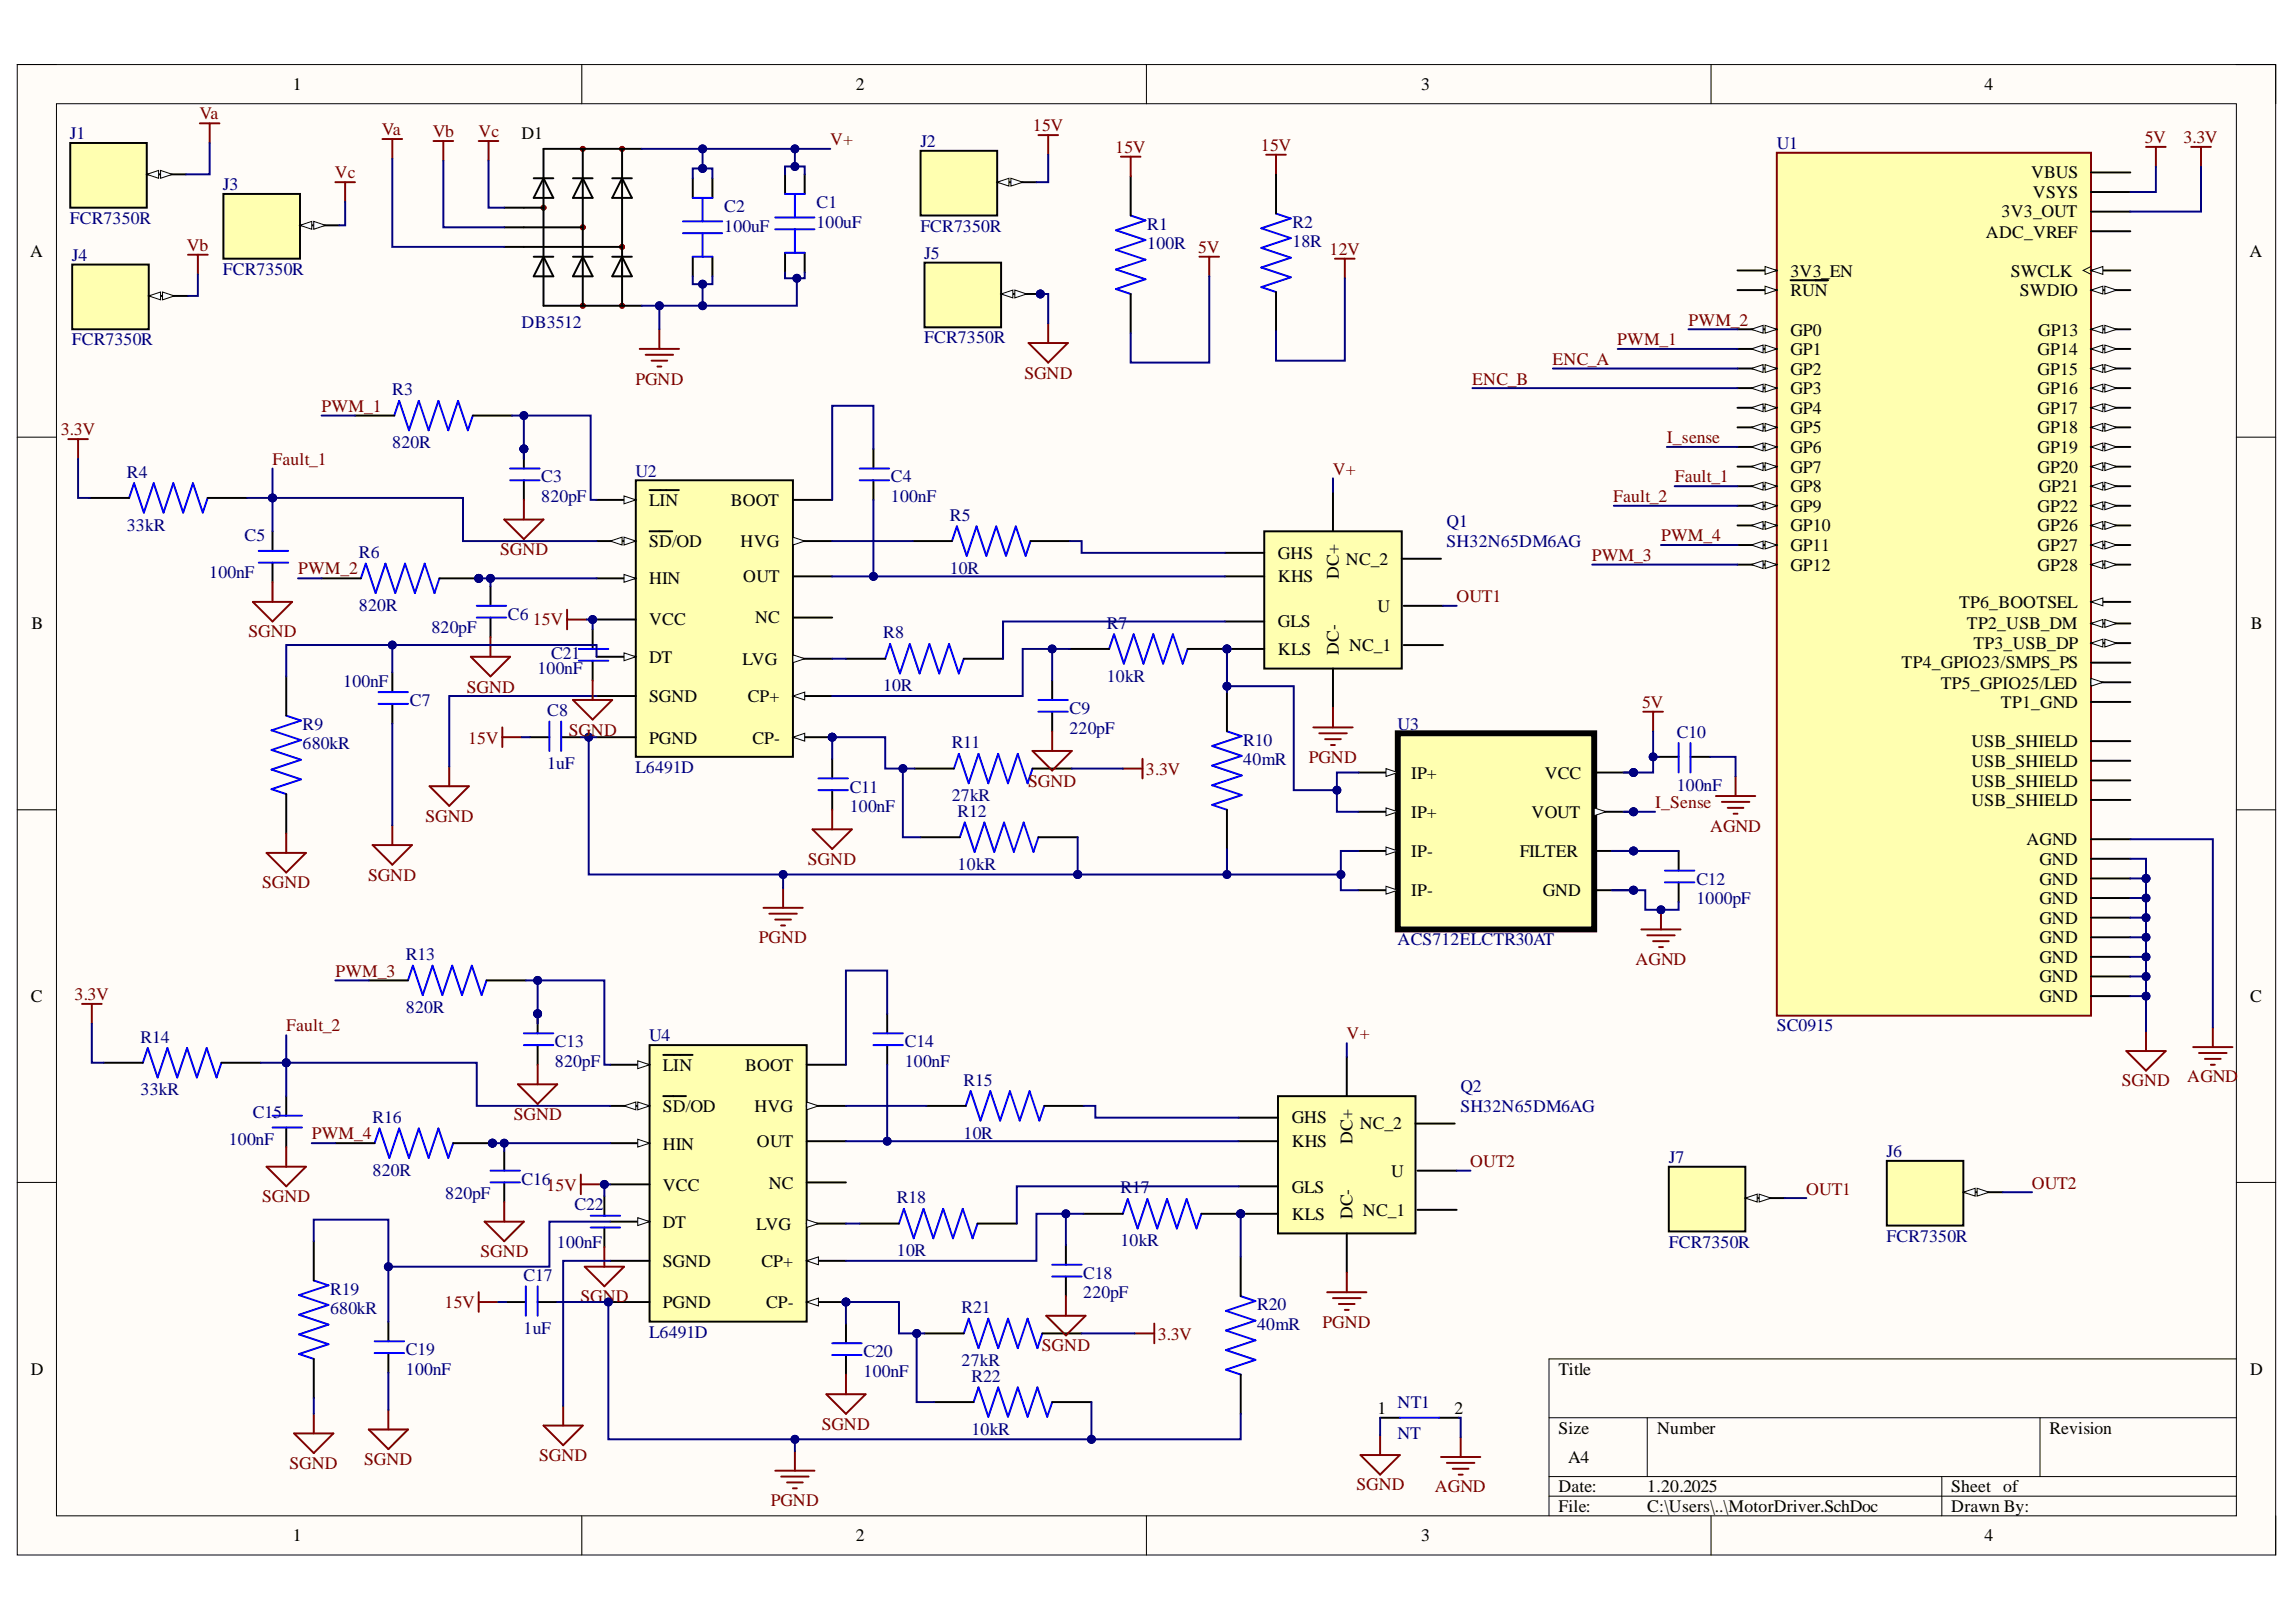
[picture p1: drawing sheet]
<svg xmlns="http://www.w3.org/2000/svg" width="297mm" height="210mm" viewBox="0 0 297 210" stroke-linecap="round" stroke-linejoin="round" font-family="sans-serif">
<defs><g id="words">
<g font-size="2.3">
<text x="37.9" y="11.7">1</text>
<text x="110.7" y="11.7">2</text>
<text x="183.9" y="11.7">3</text>
<text x="256.8" y="11.7">4</text>
<text x="67.5" y="18">D1</text>
<text x="262.8" y="23.1">VBUS</text>
<text x="259" y="28.1">3V3_OUT</text>
<text x="263" y="25.6">VSYS</text>
<text x="3.9" y="33.3">A</text>
<text x="231.6" y="35.8">3V3_EN</text>
<text x="256.9" y="30.8">ADC_VREF</text>
<text x="260.1" y="35.8">SWCLK</text>
<text x="291" y="33.3">A</text>
<text x="231.6" y="38.4">RUN</text>
<text x="261.3" y="38.4">SWDIO</text>
<text x="231.6" y="43.4">GP0</text>
<text x="231.6" y="46">GP1</text>
<text x="263.6" y="46">GP14</text>
<text x="263.7" y="43.4">GP13</text>
<text x="231.6" y="48.5">GP2</text>
<text x="231.6" y="51">GP3</text>
<text x="231.6" y="53.6">GP4</text>
<text x="263.6" y="48.5">GP15</text>
<text x="263.6" y="51">GP16</text>
<text x="263.6" y="53.6">GP17</text>
<text x="231.6" y="56.1">GP5</text>
<text x="231.6" y="58.6">GP6</text>
<text x="263.6" y="56.1">GP18</text>
<text x="263.6" y="58.6">GP19</text>
<text x="84" y="65.5">LIN</text>
<text x="94.5" y="65.5">BOOT</text>
<text x="231.6" y="61.2">GP7</text>
<text x="231.6" y="63.7">GP8</text>
<text x="263.6" y="61.2">GP20</text>
<text x="263.8" y="63.7">GP21</text>
<text x="84" y="70.8">SD/OD</text>
<text x="95.8" y="70.8">HVG</text>
<text x="231.6" y="66.2">GP9</text>
<text x="231.6" y="68.8">GP10</text>
<text x="231.6" y="71.3">GP11</text>
<text x="263.6" y="66.2">GP22</text>
<text x="263.6" y="68.8">GP26</text>
<text x="263.6" y="71.3">GP27</text>
<text x="84" y="75.6">HIN</text>
<text x="96.2" y="75.4">OUT</text>
<text x="165.3" y="72.3">GHS</text>
<text x="165.3" y="75.4">KHS</text>
<text x="173.2" y="74.9" transform="rotate(-90 173.2 74.9)">DC+</text>
<text x="174.1" y="73.1">NC_2</text>
<text x="231.6" y="73.8">GP12</text>
<text x="263.6" y="73.8">GP28</text>
<text x="4.1" y="81.4">B</text>
<text x="84" y="80.9">VCC</text>
<text x="97.7" y="80.7">NC</text>
<text x="165.3" y="81.2">GLS</text>
<text x="178.2" y="79.2">U</text>
<text x="253.5" y="78.7">TP6_BOOTSEL</text>
<text x="254.5" y="81.4">TP2_USB_DM</text>
<text x="255.3" y="84">TP3_USB_DP</text>
<text x="291.2" y="81.4">B</text>
<text x="84" y="85.7">DT</text>
<text x="96.1" y="86">LVG</text>
<text x="165.3" y="84.7">KLS</text>
<text x="173.2" y="84.7" transform="rotate(-90 173.2 84.7)">DC-</text>
<text x="174.6" y="84.2">NC_1</text>
<text x="246" y="86.5">TP4_GPIO23/SMPS_PS</text>
<text x="251.1" y="89.1">TP5_GPIO25/LED</text>
<text x="84" y="90.9">SGND</text>
<text x="96.7" y="90.9">CP+</text>
<text x="258.9" y="91.7">TP1_GND</text>
<text x="84" y="96.2">PGND</text>
<text x="97.3" y="96.2">CP-</text>
<text x="182.6" y="100.8">IP+</text>
<text x="199.8" y="100.8">VCC</text>
<text x="255.1" y="96.7">USB_SHIELD</text>
<text x="255.1" y="99.3">USB_SHIELD</text>
<text x="255.1" y="101.8">USB_SHIELD</text>
<text x="182.6" y="105.9">IP+</text>
<text x="198.1" y="105.9">VOUT</text>
<text x="255.1" y="104.3">USB_SHIELD</text>
<text x="182.6" y="110.9">IP-</text>
<text x="196.6" y="110.9">FILTER</text>
<text x="262.2" y="109.4">AGND</text>
<text x="263.9" y="111.9">GND</text>
<text x="182.6" y="116">IP-</text>
<text x="199.6" y="116">GND</text>
<text x="263.9" y="114.5">GND</text>
<text x="263.9" y="117">GND</text>
<text x="263.9" y="119.5">GND</text>
<text x="263.9" y="122.1">GND</text>
<text x="263.9" y="124.6">GND</text>
<text x="4" y="129.7">C</text>
<text x="263.9" y="127.1">GND</text>
<text x="263.9" y="129.7">GND</text>
<text x="291.1" y="129.7">C</text>
<text x="85.8" y="138.5">LIN</text>
<text x="85.8" y="143.9">SD/OD</text>
<text x="96.4" y="138.5">BOOT</text>
<text x="97.6" y="143.9">HVG</text>
<text x="85.8" y="148.8">HIN</text>
<text x="97.9" y="148.4">OUT</text>
<text x="167.1" y="145.4">GHS</text>
<text x="167.1" y="148.4">KHS</text>
<text x="175" y="148" transform="rotate(-90 175 148)">DC+</text>
<text x="175.9" y="146.2">NC_2</text>
<text x="85.8" y="154.1">VCC</text>
<text x="99.5" y="153.8">NC</text>
<text x="167.1" y="154.3">GLS</text>
<text x="180" y="152.3">U</text>
<text x="85.8" y="158.9">DT</text>
<text x="97.8" y="159.2">LVG</text>
<text x="167.1" y="157.9">KLS</text>
<text x="175" y="157.8" transform="rotate(-90 175 157.8)">DC-</text>
<text x="176.3" y="157.4">NC_1</text>
<text x="85.8" y="164">SGND</text>
<text x="98.5" y="164">CP+</text>
<text x="85.8" y="169.3">PGND</text>
<text x="99.1" y="169.3">CP-</text>
<text x="4" y="177.9">D</text>
<text x="201.6" y="177.9">Title</text>
<text x="291.1" y="177.9">D</text>
<text x="178.2" y="183">1</text>
<text x="188.2" y="183">2</text>
<text x="201.6" y="185.5">Size</text>
<text x="214.4" y="185.5">Number</text>
<text x="265.1" y="185.5">Revision</text>
<text x="202.9" y="189.3">A4</text>
<text x="201.6" y="193.1">Date:</text>
<text x="201.6" y="195.7">File:</text>
<text x="213.1" y="193.1">1.20.2025</text>
<text x="213.1" y="195.7">C:\Users\..\MotorDriver.SchDoc</text>
<text x="252.4" y="193.1">Sheet of</text>
<text x="252.4" y="195.7">Drawn By:</text>
<text x="37.9" y="199.5">1</text>
<text x="110.7" y="199.5">2</text>
<text x="183.9" y="199.5">3</text>
<text x="256.8" y="199.5">4</text>
</g>
<g font-size="2.3" fill="#000080">
<text x="9" y="18">J1</text>
<text x="119.1" y="19">J2</text>
<text x="229.9" y="19.3">U1</text>
<text x="9" y="29">FCR7350R</text>
<text x="28.8" y="24.6">J3</text>
<text x="93.7" y="27.4">C2</text>
<text x="93.7" y="30">100uF</text>
<text x="105.6" y="26.9">C1</text>
<text x="105.6" y="29.5">100uF</text>
<text x="119.1" y="30">FCR7350R</text>
<text x="148.4" y="29.7">R1</text>
<text x="167.2" y="29.5">R2</text>
<text x="9.3" y="33.8">J4</text>
<text x="28.8" y="35.6">FCR7350R</text>
<text x="119.6" y="33.5">J5</text>
<text x="148.4" y="32.3">100R</text>
<text x="167.2" y="32">18R</text>
<text x="9.3" y="44.7">FCR7350R</text>
<text x="67.5" y="42.4">DB3512</text>
<text x="119.6" y="44.4">FCR7350R</text>
<text x="50.7" y="51.1">R3</text>
<text x="50.7" y="58">820R</text>
<text x="16.4" y="61.8">R4</text>
<text x="70" y="62.4">C3</text>
<text x="70" y="65">820pF</text>
<text x="82.2" y="61.7">U2</text>
<text x="115.3" y="62.4">C4</text>
<text x="115.3" y="65">100nF</text>
<text x="16.4" y="68.7">33kR</text>
<text x="31.6" y="70">C5</text>
<text x="122.9" y="67.4">R5</text>
<text x="187.2" y="68.3">Q1</text>
<text x="187.2" y="70.8">SH32N65DM6AG</text>
<text x="27.1" y="74.9">100nF</text>
<text x="46.4" y="72.2">R6</text>
<text x="122.9" y="74.3">10R</text>
<text x="46.4" y="79.1">820R</text>
<text x="55.8" y="81.9">820pF</text>
<text x="65.7" y="80.2">C6</text>
<text x="114.3" y="82.6">R8</text>
<text x="143.2" y="81.4">R7</text>
<text x="44.4" y="88.9">100nF</text>
<text x="69.5" y="87.3">100nF</text>
<text x="71.3" y="85.2">C21</text>
<text x="114.3" y="89.5">10R</text>
<text x="143.2" y="88.2">10kR</text>
<text x="39.2" y="94.5">R9</text>
<text x="53" y="91.4">C7</text>
<text x="70.8" y="92.7">C8</text>
<text x="138.4" y="92.4">C9</text>
<text x="138.4" y="95">220pF</text>
<text x="180.8" y="94.5">U3</text>
<text x="216.9" y="95.5">C10</text>
<text x="39.2" y="97">680kR</text>
<text x="70.8" y="99.5">1uF</text>
<text x="82.2" y="100">L6491D</text>
<text x="123.1" y="96.8">R11</text>
<text x="160.9" y="96.5">R10</text>
<text x="160.9" y="99">40mR</text>
<text x="109.9" y="102.6">C11</text>
<text x="109.9" y="105.1">100nF</text>
<text x="123.1" y="103.7">27kR</text>
<text x="123.9" y="105.7">R12</text>
<text x="216.9" y="102.3">100nF</text>
<text x="123.9" y="112.5">10kR</text>
<text x="219.5" y="114.5">C12</text>
<text x="219.5" y="117">1000pF</text>
<text x="52.5" y="124.3">R13</text>
<text x="180.8" y="122.3">ACS712ELCTR30AT</text>
<text x="52.5" y="131.1">820R</text>
<text x="18.2" y="134.9">R14</text>
<text x="71.8" y="135.5">C13</text>
<text x="84" y="134.7">U4</text>
<text x="117" y="135.5">C14</text>
<text x="229.9" y="133.5">SC0915</text>
<text x="18.2" y="141.8">33kR</text>
<text x="71.8" y="138">820pF</text>
<text x="117" y="138">100nF</text>
<text x="124.7" y="140.5">R15</text>
<text x="188.9" y="141.3">Q2</text>
<text x="188.9" y="143.9">SH32N65DM6AG</text>
<text x="29.6" y="148.2">100nF</text>
<text x="32.7" y="144.6">C15</text>
<text x="48.2" y="145.3">R16</text>
<text x="124.7" y="147.3">10R</text>
<text x="244.1" y="149.8">J6</text>
<text x="48.2" y="152.2">820R</text>
<text x="57.6" y="155.1">820pF</text>
<text x="67.5" y="153.3">C16</text>
<text x="116" y="155.7">R18</text>
<text x="145" y="154.4">R17</text>
<text x="215.9" y="150.5">J7</text>
<text x="72.1" y="161.4">100nF</text>
<text x="74.3" y="156.6">C22</text>
<text x="145" y="161.3">10kR</text>
<text x="215.9" y="161.4">FCR7350R</text>
<text x="244.1" y="160.7">FCR7350R</text>
<text x="42.7" y="167.5">R19</text>
<text x="67.7" y="165.8">C17</text>
<text x="116" y="162.5">10R</text>
<text x="140.1" y="165.5">C18</text>
<text x="42.7" y="170.1">680kR</text>
<text x="67.7" y="172.6">1uF</text>
<text x="84" y="173.1">L6491D</text>
<text x="124.4" y="169.9">R21</text>
<text x="140.1" y="168">220pF</text>
<text x="162.6" y="169.6">R20</text>
<text x="162.6" y="172.1">40mR</text>
<text x="52.5" y="175.4">C19</text>
<text x="52.5" y="177.9">100nF</text>
<text x="111.7" y="175.6">C20</text>
<text x="111.7" y="178.2">100nF</text>
<text x="124.4" y="176.7">27kR</text>
<text x="125.7" y="178.8">R22</text>
<text x="125.7" y="185.7">10kR</text>
<text x="180.8" y="182.2">NT1</text>
<text x="180.8" y="186.3">NT</text>
</g>
<g font-size="2.3" fill="#800000">
<text x="25.8" y="15.5">Va</text>
<text x="49.4" y="17.5">Va</text>
<text x="56" y="17.7">Vb</text>
<text x="61.9" y="17.7">Vc</text>
<text x="133.6" y="17">15V</text>
<text x="43.3" y="23.1">Vc</text>
<text x="107.4" y="18.8">V+</text>
<text x="144.3" y="19.8">15V</text>
<text x="163.1" y="19.5">15V</text>
<text x="277.5" y="18.5">5V</text>
<text x="282.5" y="18.5">3.3V</text>
<text x="24.2" y="32.5">Vb</text>
<text x="155" y="32.8">5V</text>
<text x="172" y="33">12V</text>
<text x="200.9" y="47.2">ENC_A</text>
<text x="209.2" y="44.7">PWM_1</text>
<text x="218.4" y="42.2">PWM_2</text>
<text x="41.6" y="53.3">PWM_1</text>
<text x="82.2" y="49.8">PGND</text>
<text x="132.5" y="49">SGND</text>
<text x="190.5" y="49.8">ENC_B</text>
<text x="7.9" y="56.4">3.3V</text>
<text x="215.7" y="57.4">I_sense</text>
<text x="35.3" y="60.2">Fault_1</text>
<text x="172.4" y="61.4">V+</text>
<text x="208.7" y="65">Fault_2</text>
<text x="216.7" y="62.4">Fault_1</text>
<text x="64.7" y="71.8">SGND</text>
<text x="214.9" y="70">PWM_4</text>
<text x="38.6" y="74.3">PWM_2</text>
<text x="188.4" y="77.9">OUT1</text>
<text x="205.9" y="72.6">PWM_3</text>
<text x="32.1" y="82.5">SGND</text>
<text x="68.9" y="80.9">15V</text>
<text x="60.4" y="89.6">SGND</text>
<text x="73.6" y="95.2">SGND</text>
<text x="212.4" y="91.7">5V</text>
<text x="60.6" y="96.2">15V</text>
<text x="133" y="101.8">SGND</text>
<text x="148.3" y="100.3">3.3V</text>
<text x="169.3" y="98.8">PGND</text>
<text x="55.1" y="106.4">SGND</text>
<text x="214.1" y="104.6">I_Sense</text>
<text x="221.2" y="107.6">AGND</text>
<text x="47.6" y="114">SGND</text>
<text x="104.5" y="111.9">SGND</text>
<text x="33.9" y="115">SGND</text>
<text x="98.2" y="122.1">PGND</text>
<text x="211.6" y="124.9">AGND</text>
<text x="9.6" y="129.4">3.3V</text>
<text x="43.4" y="126.4">PWM_3</text>
<text x="37" y="133.5">Fault_2</text>
<text x="174.2" y="134.5">V+</text>
<text x="274.5" y="140.6">SGND</text>
<text x="283" y="140.1">AGND</text>
<text x="40.3" y="147.4">PWM_4</text>
<text x="66.5" y="144.9">SGND</text>
<text x="33.9" y="155.6">SGND</text>
<text x="70.7" y="154.1">15V</text>
<text x="190.2" y="151.1">OUT2</text>
<text x="233.7" y="154.6">OUT1</text>
<text x="262.8" y="153.8">OUT2</text>
<text x="62.2" y="162.7">SGND</text>
<text x="57.5" y="169.3">15V</text>
<text x="75.1" y="168.5">SGND</text>
<text x="149.8" y="173.4">3.3V</text>
<text x="171.1" y="171.8">PGND</text>
<text x="134.8" y="174.9">SGND</text>
<text x="106.3" y="185">SGND</text>
<text x="37.5" y="190.1">SGND</text>
<text x="47.1" y="189.6">SGND</text>
<text x="69.8" y="189.1">SGND</text>
<text x="99.7" y="194.9">PGND</text>
<text x="175.5" y="192.9">SGND</text>
<text x="185.6" y="193.1">AGND</text>
</g>
</g></defs>
<path d="M2.2 8.4h292.2v192.8h-292.2z" fill-rule="evenodd" fill="#fffcf8"/>
<path d="M2.2 8.4h292.2v192.8h-292.2z" fill="none" stroke="#000" stroke-width=".13"/>
<path d="M7.3 13.4h282v182.8h-282z" fill-rule="evenodd" fill="#fffcf8"/>
<g fill="none" stroke="#000" stroke-width=".13">
<path d="M2.2 8.3h5.1M7.3 13.4h282v182.8h-282zM75.3 8.3v5.1M148.3 8.3v5.1M221.4 8.4v5M289.3 8.4h5.1v5M2.2 56.6h5.1M289.3 56.6h5.1M2.2 104.8h5.1M289.3 104.8h5.1M2.2 153h5.1M289.3 153h5.1"/>
<path d="M289.3 175.9h-88.9v20.3M75.3 196.2v5M148.3 196.2v5M200.4 183.5h88.9M200.4 191.1h88.9M200.4 193.6h88.9M213.1 183.5v7.6M221.4 196.2v5M251.2 191.1v5.1M263.9 183.5v7.6M294.4 196.2v5"/>
</g>
<path d="M146.3 27.9l1.9 .6-3.8 1.3 3.8 1.3-3.8 1.2 3.8 1.3-3.8 1.3 3.8 1.2-3.8 1.3 1.9 .6M165.1 27.6l1.9 .7-3.8 1.2 3.8 1.3-3.8 1.3 3.8 1.3-3.8 1.2 3.8 1.3-3.8 1.3 1.9 .6" fill="none" stroke="#00f" stroke-width=".25"/>
<path d="M146.3 22.8v5.1M146.3 38v5.1M165.1 22.6v5M165.1 37.8v5.1" fill="none" stroke="#000" stroke-width=".25"/>
<path d="M277.6 19h2.6M278.9 19v2.5M145 20.3h2.6M146.3 20.3v2.5M155.2 33.2h2.5M156.4 33.2v2.6M163.8 20h2.6M165.1 20v2.6M172.7 33.5h2.6M174 33.5v2.5" fill="none" stroke="#800000" stroke-width=".25"/>
<path d="M229.9 19.8h40.6v111.6h-40.6z" fill-rule="evenodd" fill="#ffffb0"/>
<path d="M229.9 19.8h40.6v111.6h-40.6z" fill="none" stroke="#800000" stroke-width=".25"/>
<path d="M224.8 35h5.1" fill="none" stroke="#000" stroke-width=".25"/>
<path d="M228.4 34.5l1.5 .5-1.5 .5z" fill="#f8fcff"/>
<path d="M228.4 34.5l1.5 .5-1.5 .5z" fill="none" stroke="#000" stroke-width=".13"/>
<path d="M224.8 37.5h5.1" fill="none" stroke="#000" stroke-width=".25"/>
<path d="M228.4 37l1.5 .5-1.5 .5z" fill="#f8fcff"/>
<path d="M228.4 37l1.5 .5-1.5 .5z" fill="none" stroke="#000" stroke-width=".13"/>
<path d="M231.6 36.3h4.9M224.8 42.6h5.1" fill="none" stroke="#000" stroke-width=".25"/>
<path d="M228.4 42.1l1.5 .5-1.5 .5z" fill="#f8fcff"/>
<path d="M228.4 42.1l1.5 .5-1.5 .5z" fill="none" stroke="#000" stroke-width=".13"/>
<path d="M226.6 42.6l1.5-.5v1z" fill="#f8fcff"/>
<path d="M226.6 42.6l1.5-.5v1z" fill="none" stroke="#000" stroke-width=".13"/>
<path d="M224.8 45.2h5.1" fill="none" stroke="#000" stroke-width=".25"/>
<path d="M228.4 44.6l1.5 .6-1.5 .5z" fill="#f8fcff"/>
<path d="M228.4 44.6l1.5 .6-1.5 .5z" fill="none" stroke="#000" stroke-width=".13"/>
<path d="M226.6 45.2l1.5-.6v1.1z" fill="#f8fcff"/>
<path d="M226.6 45.2l1.5-.6v1.1z" fill="none" stroke="#000" stroke-width=".13"/>
<path d="M224.8 47.7h5.1" fill="none" stroke="#000" stroke-width=".25"/>
<path d="M228.4 47.2l1.5 .5-1.5 .5z" fill="#f8fcff"/>
<path d="M228.4 47.2l1.5 .5-1.5 .5z" fill="none" stroke="#000" stroke-width=".13"/>
<path d="M226.6 47.7l1.5-.5v1z" fill="#f8fcff"/>
<path d="M226.6 47.7l1.5-.5v1z" fill="none" stroke="#000" stroke-width=".13"/>
<path d="M224.8 50.2h5.1" fill="none" stroke="#000" stroke-width=".25"/>
<path d="M228.4 49.7l1.5 .5-1.5 .5z" fill="#f8fcff"/>
<path d="M228.4 49.7l1.5 .5-1.5 .5z" fill="none" stroke="#000" stroke-width=".13"/>
<path d="M226.6 50.2l1.5-.5v1z" fill="#f8fcff"/>
<path d="M226.6 50.2l1.5-.5v1z" fill="none" stroke="#000" stroke-width=".13"/>
<path d="M224.8 52.8h5.1" fill="none" stroke="#000" stroke-width=".25"/>
<path d="M228.4 52.3l1.5 .5-1.5 .5z" fill="#f8fcff"/>
<path d="M228.4 52.3l1.5 .5-1.5 .5z" fill="none" stroke="#000" stroke-width=".13"/>
<path d="M226.6 52.8l1.5-.5v1z" fill="#f8fcff"/>
<path d="M226.6 52.8l1.5-.5v1z" fill="none" stroke="#000" stroke-width=".13"/>
<path d="M224.8 55.3h5.1" fill="none" stroke="#000" stroke-width=".25"/>
<path d="M228.4 54.8l1.5 .5-1.5 .5z" fill="#f8fcff"/>
<path d="M228.4 54.8l1.5 .5-1.5 .5z" fill="none" stroke="#000" stroke-width=".13"/>
<path d="M226.6 55.3l1.5-.5v1z" fill="#f8fcff"/>
<path d="M226.6 55.3l1.5-.5v1z" fill="none" stroke="#000" stroke-width=".13"/>
<path d="M224.8 57.8h5.1" fill="none" stroke="#000" stroke-width=".25"/>
<path d="M228.4 57.3l1.5 .5-1.5 .5z" fill="#f8fcff"/>
<path d="M228.4 57.3l1.5 .5-1.5 .5z" fill="none" stroke="#000" stroke-width=".13"/>
<path d="M226.6 57.8l1.5-.5v1z" fill="#f8fcff"/>
<path d="M226.6 57.8l1.5-.5v1z" fill="none" stroke="#000" stroke-width=".13"/>
<path d="M224.8 60.4h5.1" fill="none" stroke="#000" stroke-width=".25"/>
<path d="M228.4 59.9l1.5 .5-1.5 .5z" fill="#f8fcff"/>
<path d="M228.4 59.9l1.5 .5-1.5 .5z" fill="none" stroke="#000" stroke-width=".13"/>
<path d="M226.6 60.4l1.5-.5v1z" fill="#f8fcff"/>
<path d="M226.6 60.4l1.5-.5v1z" fill="none" stroke="#000" stroke-width=".13"/>
<path d="M224.8 62.9h5.1" fill="none" stroke="#000" stroke-width=".25"/>
<path d="M228.4 62.4l1.5 .5-1.5 .5z" fill="#f8fcff"/>
<path d="M228.4 62.4l1.5 .5-1.5 .5z" fill="none" stroke="#000" stroke-width=".13"/>
<path d="M226.6 62.9l1.5-.5v1z" fill="#f8fcff"/>
<path d="M226.6 62.9l1.5-.5v1z" fill="none" stroke="#000" stroke-width=".13"/>
<path d="M224.8 65.5h5.1" fill="none" stroke="#000" stroke-width=".25"/>
<path d="M228.4 64.9l1.5 .6-1.5 .5z" fill="#f8fcff"/>
<path d="M228.4 64.9l1.5 .6-1.5 .5z" fill="none" stroke="#000" stroke-width=".13"/>
<path d="M226.6 65.5l1.5-.6v1.1z" fill="#f8fcff"/>
<path d="M226.6 65.5l1.5-.6v1.1z" fill="none" stroke="#000" stroke-width=".13"/>
<path d="M224.8 68h5.1" fill="none" stroke="#000" stroke-width=".25"/>
<path d="M228.4 67.5l1.5 .5-1.5 .5z" fill="#f8fcff"/>
<path d="M228.4 67.5l1.5 .5-1.5 .5z" fill="none" stroke="#000" stroke-width=".13"/>
<path d="M226.6 68l1.5-.5v1z" fill="#f8fcff"/>
<path d="M226.6 68l1.5-.5v1z" fill="none" stroke="#000" stroke-width=".13"/>
<path d="M224.8 70.5h5.1" fill="none" stroke="#000" stroke-width=".25"/>
<path d="M228.4 70l1.5 .5-1.5 .5z" fill="#f8fcff"/>
<path d="M228.4 70l1.5 .5-1.5 .5z" fill="none" stroke="#000" stroke-width=".13"/>
<path d="M226.6 70.5l1.5-.5v1z" fill="#f8fcff"/>
<path d="M226.6 70.5l1.5-.5v1z" fill="none" stroke="#000" stroke-width=".13"/>
<path d="M224.8 73.1h5.1" fill="none" stroke="#000" stroke-width=".25"/>
<path d="M228.4 72.6l1.5 .5-1.5 .5z" fill="#f8fcff"/>
<path d="M228.4 72.6l1.5 .5-1.5 .5z" fill="none" stroke="#000" stroke-width=".13"/>
<path d="M226.6 73.1l1.5-.5v1z" fill="#f8fcff"/>
<path d="M226.6 73.1l1.5-.5v1z" fill="none" stroke="#000" stroke-width=".13"/>
<path d="M270.5 22.3h5.1M270.5 24.8h5.1M270.5 27.4h5.1M270.5 29.9h5.1M270.5 35h5.1" fill="none" stroke="#000" stroke-width=".25"/>
<path d="M270.5 35l1.6-.5v1z" fill="#f8fcff"/>
<path d="M270.5 35l1.6-.5v1zM270.5 34.5l-1 .5 1 .5" fill="none" stroke="#000" stroke-width=".13"/>
<path d="M270.5 37.5h5.1" fill="none" stroke="#000" stroke-width=".25"/>
<path d="M270.5 37.5l1.6-.5v1z" fill="#f8fcff"/>
<path d="M270.5 37.5l1.6-.5v1z" fill="none" stroke="#000" stroke-width=".13"/>
<path d="M272.3 37l1.5 .5-1.5 .5z" fill="#f8fcff"/>
<path d="M272.3 37l1.5 .5-1.5 .5z" fill="none" stroke="#000" stroke-width=".13"/>
<path d="M270.5 42.6h5.1" fill="none" stroke="#000" stroke-width=".25"/>
<path d="M270.5 42.6l1.6-.5v1z" fill="#f8fcff"/>
<path d="M270.5 42.6l1.6-.5v1z" fill="none" stroke="#000" stroke-width=".13"/>
<path d="M272.3 42.1l1.5 .5-1.5 .5z" fill="#f8fcff"/>
<path d="M272.3 42.1l1.5 .5-1.5 .5z" fill="none" stroke="#000" stroke-width=".13"/>
<path d="M270.5 45.2h5.1" fill="none" stroke="#000" stroke-width=".25"/>
<path d="M270.5 45.2l1.6-.6v1.1z" fill="#f8fcff"/>
<path d="M270.5 45.2l1.6-.6v1.1z" fill="none" stroke="#000" stroke-width=".13"/>
<path d="M272.3 44.6l1.5 .6-1.5 .5z" fill="#f8fcff"/>
<path d="M272.3 44.6l1.5 .6-1.5 .5z" fill="none" stroke="#000" stroke-width=".13"/>
<path d="M270.5 47.7h5.1" fill="none" stroke="#000" stroke-width=".25"/>
<path d="M270.5 47.7l1.6-.5v1z" fill="#f8fcff"/>
<path d="M270.5 47.7l1.6-.5v1z" fill="none" stroke="#000" stroke-width=".13"/>
<path d="M272.3 47.2l1.5 .5-1.5 .5z" fill="#f8fcff"/>
<path d="M272.3 47.2l1.5 .5-1.5 .5z" fill="none" stroke="#000" stroke-width=".13"/>
<path d="M270.5 50.2h5.1" fill="none" stroke="#000" stroke-width=".25"/>
<path d="M270.5 50.2l1.6-.5v1z" fill="#f8fcff"/>
<path d="M270.5 50.2l1.6-.5v1z" fill="none" stroke="#000" stroke-width=".13"/>
<path d="M272.3 49.7l1.5 .5-1.5 .5z" fill="#f8fcff"/>
<path d="M272.3 49.7l1.5 .5-1.5 .5z" fill="none" stroke="#000" stroke-width=".13"/>
<path d="M270.5 52.8h5.1" fill="none" stroke="#000" stroke-width=".25"/>
<path d="M270.5 52.8l1.6-.5v1z" fill="#f8fcff"/>
<path d="M270.5 52.8l1.6-.5v1z" fill="none" stroke="#000" stroke-width=".13"/>
<path d="M272.3 52.3l1.5 .5-1.5 .5z" fill="#f8fcff"/>
<path d="M272.3 52.3l1.5 .5-1.5 .5z" fill="none" stroke="#000" stroke-width=".13"/>
<path d="M270.5 55.3h5.1" fill="none" stroke="#000" stroke-width=".25"/>
<path d="M270.5 55.3l1.6-.5v1z" fill="#f8fcff"/>
<path d="M270.5 55.3l1.6-.5v1z" fill="none" stroke="#000" stroke-width=".13"/>
<path d="M272.3 54.8l1.5 .5-1.5 .5z" fill="#f8fcff"/>
<path d="M272.3 54.8l1.5 .5-1.5 .5z" fill="none" stroke="#000" stroke-width=".13"/>
<path d="M270.5 57.8h5.1" fill="none" stroke="#000" stroke-width=".25"/>
<path d="M270.5 57.8l1.6-.5v1z" fill="#f8fcff"/>
<path d="M270.5 57.8l1.6-.5v1z" fill="none" stroke="#000" stroke-width=".13"/>
<path d="M272.3 57.3l1.5 .5-1.5 .5z" fill="#f8fcff"/>
<path d="M272.3 57.3l1.5 .5-1.5 .5z" fill="none" stroke="#000" stroke-width=".13"/>
<path d="M270.5 60.4h5.1" fill="none" stroke="#000" stroke-width=".25"/>
<path d="M270.5 60.4l1.6-.5v1z" fill="#f8fcff"/>
<path d="M270.5 60.4l1.6-.5v1z" fill="none" stroke="#000" stroke-width=".13"/>
<path d="M272.3 59.9l1.5 .5-1.5 .5z" fill="#f8fcff"/>
<path d="M272.3 59.9l1.5 .5-1.5 .5z" fill="none" stroke="#000" stroke-width=".13"/>
<path d="M270.5 62.9h5.1" fill="none" stroke="#000" stroke-width=".25"/>
<path d="M270.5 62.9l1.6-.5v1z" fill="#f8fcff"/>
<path d="M270.5 62.9l1.6-.5v1z" fill="none" stroke="#000" stroke-width=".13"/>
<path d="M272.3 62.4l1.5 .5-1.5 .5z" fill="#f8fcff"/>
<path d="M272.3 62.4l1.5 .5-1.5 .5z" fill="none" stroke="#000" stroke-width=".13"/>
<path d="M270.5 65.5h5.1" fill="none" stroke="#000" stroke-width=".25"/>
<path d="M270.5 65.5l1.6-.6v1.1z" fill="#f8fcff"/>
<path d="M270.5 65.5l1.6-.6v1.1z" fill="none" stroke="#000" stroke-width=".13"/>
<path d="M272.3 64.9l1.5 .6-1.5 .5z" fill="#f8fcff"/>
<path d="M272.3 64.9l1.5 .6-1.5 .5z" fill="none" stroke="#000" stroke-width=".13"/>
<path d="M270.5 68h5.1" fill="none" stroke="#000" stroke-width=".25"/>
<path d="M270.5 68l1.6-.5v1z" fill="#f8fcff"/>
<path d="M270.5 68l1.6-.5v1z" fill="none" stroke="#000" stroke-width=".13"/>
<path d="M272.3 67.5l1.5 .5-1.5 .5z" fill="#f8fcff"/>
<path d="M272.3 67.5l1.5 .5-1.5 .5z" fill="none" stroke="#000" stroke-width=".13"/>
<path d="M270.5 70.5h5.1" fill="none" stroke="#000" stroke-width=".25"/>
<path d="M270.5 70.5l1.6-.5v1z" fill="#f8fcff"/>
<path d="M270.5 70.5l1.6-.5v1z" fill="none" stroke="#000" stroke-width=".13"/>
<path d="M272.3 70l1.5 .5-1.5 .5z" fill="#f8fcff"/>
<path d="M272.3 70l1.5 .5-1.5 .5z" fill="none" stroke="#000" stroke-width=".13"/>
<path d="M270.5 73.1h5.1" fill="none" stroke="#000" stroke-width=".25"/>
<path d="M270.5 73.1l1.6-.5v1z" fill="#f8fcff"/>
<path d="M270.5 73.1l1.6-.5v1z" fill="none" stroke="#000" stroke-width=".13"/>
<path d="M272.3 72.6l1.5 .5-1.5 .5z" fill="#f8fcff"/>
<path d="M272.3 72.6l1.5 .5-1.5 .5z" fill="none" stroke="#000" stroke-width=".13"/>
<path d="M270.5 77.9h5.1" fill="none" stroke="#000" stroke-width=".25"/>
<path d="M270.5 77.9l1.6-.5v1z" fill="#f8fcff"/>
<path d="M270.5 77.9l1.6-.5v1z" fill="none" stroke="#000" stroke-width=".13"/>
<path d="M270.5 80.7h5.1" fill="none" stroke="#000" stroke-width=".25"/>
<path d="M270.5 80.7l1.6-.5v1z" fill="#f8fcff"/>
<path d="M270.5 80.7l1.6-.5v1z" fill="none" stroke="#000" stroke-width=".13"/>
<path d="M272.3 80.2l1.5 .5-1.5 .5z" fill="#f8fcff"/>
<path d="M272.3 80.2l1.5 .5-1.5 .5z" fill="none" stroke="#000" stroke-width=".13"/>
<path d="M270.5 83.2h5.1" fill="none" stroke="#000" stroke-width=".25"/>
<path d="M270.5 83.2l1.6-.5v1z" fill="#f8fcff"/>
<path d="M270.5 83.2l1.6-.5v1z" fill="none" stroke="#000" stroke-width=".13"/>
<path d="M272.3 82.7l1.5 .5-1.5 .5z" fill="#f8fcff"/>
<path d="M272.3 82.7l1.5 .5-1.5 .5z" fill="none" stroke="#000" stroke-width=".13"/>
<path d="M270.5 85.8h5.1M270.5 88.3h5.1" fill="none" stroke="#000" stroke-width=".25"/>
<path d="M270.5 87.8l1.6 .5-1.6 .5z" fill="#f8fcff"/>
<path d="M270.5 87.8l1.6 .5-1.6 .5z" fill="none" stroke="#000" stroke-width=".13"/>
<g fill="none" stroke="#000" stroke-width=".25">
<path d="M63.5 75.9v2.5M63.5 79.9v2.6M270.5 90.8h5.1M270.5 95.9h5.1M270.5 98.5h5.1M270.5 101h5.1M270.5 103.5h5.1M270.5 108.6h5.1M270.5 111.1h5.1M270.5 113.7h5.1M270.5 116.2h5.1M270.5 118.7h5.1"/>
<path d="M270.5 121.3h5.1M270.5 123.8h5.1M270.5 126.4h5.1M270.5 128.9h5.1"/>
</g>
<path d="M73.4 78.9v2.5M73.4 80.2h2.5M275.1 136h5.1l-2.6 2.5zM277.6 133.5v2.5M283.7 135.5h5.1M284.5 136.3h3.6M285.3 137h2M286 137.8h.5M286.3 133v2.5" fill="none" stroke="#800000" stroke-width=".25"/>
<path d="M61.7 79.9h3.8M61.7 78.4h3.8" fill="none" stroke="#00f" stroke-width=".25"/>
<circle cx="61.9" cy="74.8" r=".51" fill="#000080"/>
<circle cx="61.9" cy="74.8" r=".51" fill="none" stroke="#000080" stroke-width=".13"/>
<path d="M46.7 74.8l.6-1.9 1.3 3.8 1.3-3.8 1.2 3.8 1.3-3.8 1.3 3.8 1.2-3.8 1.3 3.8 .6-1.9" fill="none" stroke="#00f" stroke-width=".25"/>
<path d="M41.6 74.8h5.1M56.8 74.8h5.1" fill="none" stroke="#000" stroke-width=".25"/>
<circle cx="61.9" cy="74.8" r=".51" fill="#000080"/>
<circle cx="61.9" cy="74.8" r=".51" fill="none" stroke="#000080" stroke-width=".13"/>
<circle cx="67.8" cy="58.1" r=".51" fill="#000080"/>
<circle cx="67.8" cy="58.1" r=".51" fill="none" stroke="#000080" stroke-width=".13"/>
<path d="M67.8 58.1v2.5M67.8 62.2v2.5" fill="none" stroke="#000" stroke-width=".25"/>
<circle cx="67.8" cy="58.1" r=".51" fill="#000080"/>
<circle cx="67.8" cy="58.1" r=".51" fill="none" stroke="#000080" stroke-width=".13"/>
<path d="M51 53.8l.6-1.9 1.3 3.8 1.3-3.8 1.3 3.8 1.2-3.8 1.3 3.8 1.3-3.8 1.2 3.8 .7-1.9M16.7 64.4l.6-1.9 1.3 3.8 1.3-3.8 1.3 3.8 1.2-3.8 1.3 3.8 1.3-3.8 1.2 3.8 .7-1.9M66 62.2h3.8M66 60.6h3.8M111.2 62.2h3.8M111.2 60.6h3.8M123.2 70l.6-1.9 1.3 3.8 1.2-3.8 1.3 3.8 1.3-3.8 1.2 3.8 1.3-3.8 1.3 3.8 .6-1.9M37 92.6l1.9 .6-3.8 1.3 3.8 1.3-3.8 1.3 3.8 1.2-3.8 1.3 3.8 1.3-3.8 1.2 1.9 .7" fill="none" stroke="#00f" stroke-width=".25"/>
<path d="M45.9 53.8h5.1M61.2 53.8h5.1M113 58.1v2.5M11.6 64.4h5.1M26.9 64.4h5.1M113 62.2v2.5M118.1 70h5.1M133.3 70h5.1M37 87.5v5.1M37 102.8v5" fill="none" stroke="#000" stroke-width=".25"/>
<path d="M283.5 19h2.5M284.7 19v2.5M8.8 56.8h2.6M10.1 56.8v2.6" fill="none" stroke="#800000" stroke-width=".25"/>
<circle cx="107.7" cy="95.4" r=".51" fill="#000080"/>
<circle cx="107.7" cy="95.4" r=".51" fill="none" stroke="#000080" stroke-width=".13"/>
<path d="M82.3 62.2h20.3v35.7h-20.3z" fill-rule="evenodd" fill="#ffffb0"/>
<path d="M77.2 64.7h5.1M82.3 62.2h20.3v35.7h-20.3z" fill="none" stroke="#000" stroke-width=".25"/>
<path d="M80.7 64.2l1.6 .5-1.6 .5z" fill="#f8fcff"/>
<path d="M80.7 64.2l1.6 .5-1.6 .5z" fill="none" stroke="#000" stroke-width=".13"/>
<path d="M77.2 70h5.1M84 63.4h3.8" fill="none" stroke="#000" stroke-width=".25"/>
<path d="M80.7 69.5l1.6 .5-1.6 .5z" fill="#f8fcff"/>
<path d="M80.7 69.5l1.6 .5-1.6 .5z" fill="none" stroke="#000" stroke-width=".13"/>
<path d="M79 70l1.5-.5v1z" fill="#f8fcff"/>
<path d="M79 70l1.5-.5v1z" fill="none" stroke="#000" stroke-width=".13"/>
<path d="M77.2 74.8h5.1M84 68.8h3" fill="none" stroke="#000" stroke-width=".25"/>
<path d="M80.7 74.3l1.6 .5-1.6 .6z" fill="#f8fcff"/>
<path d="M80.7 74.3l1.6 .5-1.6 .6z" fill="none" stroke="#000" stroke-width=".13"/>
<path d="M77.2 80.2h5.1M77.2 85h5.1" fill="none" stroke="#000" stroke-width=".25"/>
<path d="M80.7 84.5l1.6 .5-1.6 .5z" fill="#f8fcff"/>
<path d="M80.7 84.5l1.6 .5-1.6 .5z" fill="none" stroke="#000" stroke-width=".13"/>
<path d="M102.6 64.7h5.1M102.6 70h5.1M77.2 90.1h5.1M77.2 95.4h5.1" fill="none" stroke="#000" stroke-width=".25"/>
<path d="M102.6 69.5l1.5 .5-1.5 .5z" fill="#f8fcff"/>
<path d="M102.6 69.5l1.5 .5-1.5 .5z" fill="none" stroke="#000" stroke-width=".13"/>
<path d="M102.6 74.6h5.1M102.6 79.9h5.1M102.6 90.1h5.1" fill="none" stroke="#000" stroke-width=".25"/>
<path d="M102.6 90.1l1.5-.5v1z" fill="#f8fcff"/>
<path d="M102.6 90.1l1.5-.5v1z" fill="none" stroke="#000" stroke-width=".13"/>
<path d="M102.6 95.4h5.1" fill="none" stroke="#000" stroke-width=".25"/>
<path d="M102.6 95.4l1.5-.5v1z" fill="#f8fcff"/>
<path d="M102.6 95.4l1.5-.5v1z" fill="none" stroke="#000" stroke-width=".13"/>
<circle cx="107.7" cy="95.4" r=".51" fill="#000080"/>
<circle cx="107.7" cy="95.4" r=".51" fill="none" stroke="#000080" stroke-width=".13"/>
<path d="M102.6 85.2h5.1" fill="none" stroke="#000" stroke-width=".25"/>
<path d="M102.6 84.7l1.5 .5-1.5 .6z" fill="#f8fcff"/>
<path d="M102.6 84.7l1.5 .5-1.5 .6z" fill="none" stroke="#000" stroke-width=".13"/>
<path d="M114.5 85.2l.7-1.9 1.2 3.9 1.3-3.9 1.3 3.9 1.2-3.9 1.3 3.9 1.3-3.9 1.2 3.9 .7-2" fill="none" stroke="#00f" stroke-width=".25"/>
<path d="M109.4 85.2h5.1M124.7 85.2h5.1" fill="none" stroke="#000" stroke-width=".25"/>
<path d="M163.6 68.8h17.8v17.7h-17.8z" fill-rule="evenodd" fill="#ffffb0"/>
<g fill="none" stroke="#000" stroke-width=".25">
<path d="M75.4 19.3v20.3M80.5 19.3v20.3M83 19.3h-12.7v20.3h12.7M65.2 29.4h10.2M65.2 32h15.3M65.2 26.9h5.1M69 23.1h2.6M69 33.2h2.6M70.3 33.2l1.3 2.6h-2.6zM70.3 23.1l1.3 2.5h-2.6zM74.1 23.1h2.6M74.1 33.2h2.6"/>
<path d="M75.4 33.2l1.3 2.6h-2.6zM75.4 23.1l1.3 2.5h-2.6zM79.2 23.1h2.5M79.2 33.2h2.5M80.5 33.2l1.2 2.6h-2.5zM80.5 23.1l1.2 2.5h-2.5zM89.6 23.1v2.5M89.6 33.2v2.6M92.2 23.1v2.5M92.2 33.2v2.6M158.5 71.5h5.1M158.5 74.6h5.1"/>
<path d="M163.6 68.8h17.8v17.7h-17.8zM172.4 63.7v5.1M181.4 72.3h5M181.6 78.4h5.1M158.5 84h5.1M158.5 80.4h5.1M172.4 86.5v5.1M181.6 83.5h5.1"/>
</g>
<g fill="none" stroke="#840000" stroke-width=".25">
<circle cx="75.4" cy="19.3" r=".25"/>
<circle cx="80.5" cy="19.3" r=".25"/>
<circle cx="70.3" cy="26.9" r=".25"/>
<circle cx="75.4" cy="29.4" r=".25"/>
<circle cx="75.4" cy="39.6" r=".25"/>
<circle cx="80.5" cy="32" r=".25"/>
<circle cx="80.5" cy="39.6" r=".25"/>
</g>
<path d="M49.5 18h2.5M50.8 18v2.5M56.1 18.2h2.5M57.4 18.2v2.6M61.9 18.2h2.6M63.2 18.2v2.6" fill="none" stroke="#800000" stroke-width=".25"/>
<path d="M88.4 30.2h5M88.4 28.7h5M89.6 33.2h2.6M89.6 25.6h2.6M90.9 25.6v3.1M90.9 30.2v3" fill="none" stroke="#00f" stroke-width=".25"/>
<circle cx="158.7" cy="84" r=".51" fill="#000080"/>
<circle cx="158.7" cy="84" r=".51" fill="none" stroke="#000080" stroke-width=".13"/>
<path d="M143.5 84l.6-1.9 1.3 3.8 1.3-3.8 1.2 3.8 1.3-3.8 1.3 3.8 1.2-3.8 1.3 3.8 .6-1.9" fill="none" stroke="#00f" stroke-width=".25"/>
<path d="M138.4 84h5.1M153.6 84h5.1" fill="none" stroke="#000" stroke-width=".25"/>
<circle cx="158.7" cy="84" r=".51" fill="#000080"/>
<circle cx="158.7" cy="84" r=".51" fill="none" stroke="#000080" stroke-width=".13"/>
<path d="M68.5 95.4h2.6M72.6 95.4h2.5M118.3 99.5h5.1M133.6 99.5h5.1M136.1 88v2.6M136.1 92.1v2.5M158.7 89.6v5M119.1 108.3h5.1M134.3 108.3h5.1M158.7 104.8v5.1" fill="none" stroke="#000" stroke-width=".25"/>
<path d="M71.1 93.4v3.8M72.6 93.4v3.8M123.4 99.5l.6-1.9 1.3 3.8 1.3-3.8 1.3 3.8 1.2-3.8 1.3 3.8 1.3-3.8 1.2 3.8 .7-1.9M134.3 92.1h3.9M134.3 90.6h3.9M158.7 94.6l1.9 .7-3.8 1.2 3.8 1.3-3.8 1.3 3.8 1.3-3.8 1.2 3.8 1.3-3.8 1.3 1.9 .6M124.2 108.3l.6-1.9 1.3 3.8 1.3-3.8 1.2 3.8 1.3-3.8 1.3 3.8 1.2-3.8 1.3 3.8 .6-1.9" fill="none" stroke="#00f" stroke-width=".25"/>
<path d="M65 94.1v2.6M65 95.4h2.5M145.3 99.5h2.5M147.8 98.2v2.5M98.8 117.5h5.1M99.5 118.2h3.6M100.3 119h2M101.1 119.8h.5M101.3 114.9v2.6" fill="none" stroke="#800000" stroke-width=".25"/>
<circle cx="211.3" cy="100" r=".51" fill="#000080"/>
<circle cx="211.3" cy="100" r=".51" fill="none" stroke="#000080" stroke-width=".13"/>
<circle cx="211.3" cy="105.1" r=".51" fill="#000080"/>
<circle cx="211.3" cy="105.1" r=".51" fill="none" stroke="#000080" stroke-width=".13"/>
<circle cx="211.3" cy="110.1" r=".51" fill="#000080"/>
<circle cx="211.3" cy="110.1" r=".51" fill="none" stroke="#000080" stroke-width=".13"/>
<circle cx="211.3" cy="115.2" r=".51" fill="#000080"/>
<circle cx="211.3" cy="115.2" r=".51" fill="none" stroke="#000080" stroke-width=".13"/>
<path d="M180.8 94.9h25.4v25.4h-25.4z" fill-rule="evenodd" fill="#ffffb0"/>
<path d="M180.8 94.9h25.4v25.4h-25.4z" fill="none" stroke="#000" stroke-width=".76"/>
<path d="M175.8 100h5" fill="none" stroke="#000" stroke-width=".25"/>
<path d="M179.3 99.5l1.5 .5-1.5 .5z" fill="#f8fcff"/>
<path d="M179.3 99.5l1.5 .5-1.5 .5z" fill="none" stroke="#000" stroke-width=".13"/>
<path d="M175.8 105.1h5" fill="none" stroke="#000" stroke-width=".25"/>
<path d="M179.3 104.5l1.5 .6-1.5 .5z" fill="#f8fcff"/>
<path d="M179.3 104.5l1.5 .6-1.5 .5z" fill="none" stroke="#000" stroke-width=".13"/>
<path d="M175.8 110.1h5" fill="none" stroke="#000" stroke-width=".25"/>
<path d="M179.3 109.6l1.5 .5-1.5 .5z" fill="#f8fcff"/>
<path d="M179.3 109.6l1.5 .5-1.5 .5z" fill="none" stroke="#000" stroke-width=".13"/>
<path d="M175.8 115.2h5" fill="none" stroke="#000" stroke-width=".25"/>
<path d="M179.3 114.7l1.5 .5-1.5 .5z" fill="#f8fcff"/>
<path d="M179.3 114.7l1.5 .5-1.5 .5z" fill="none" stroke="#000" stroke-width=".13"/>
<path d="M206.2 100h5.1" fill="none" stroke="#000" stroke-width=".25"/>
<circle cx="211.3" cy="100" r=".51" fill="#000080"/>
<circle cx="211.3" cy="100" r=".51" fill="none" stroke="#000080" stroke-width=".13"/>
<path d="M206.2 105.1h5.1" fill="none" stroke="#000" stroke-width=".25"/>
<path d="M206.2 104.5l1.6 .6-1.6 .5z" fill="#f8fcff"/>
<path d="M206.2 104.5l1.6 .6-1.6 .5z" fill="none" stroke="#000" stroke-width=".13"/>
<circle cx="211.3" cy="105.1" r=".51" fill="#000080"/>
<circle cx="211.3" cy="105.1" r=".51" fill="none" stroke="#000080" stroke-width=".13"/>
<path d="M206.2 110.1h5.1" fill="none" stroke="#000" stroke-width=".25"/>
<circle cx="211.3" cy="110.1" r=".51" fill="#000080"/>
<circle cx="211.3" cy="110.1" r=".51" fill="none" stroke="#000080" stroke-width=".13"/>
<path d="M206.2 115.2h5.1" fill="none" stroke="#000" stroke-width=".25"/>
<circle cx="211.3" cy="115.2" r=".51" fill="#000080"/>
<circle cx="211.3" cy="115.2" r=".51" fill="none" stroke="#000080" stroke-width=".13"/>
<path d="M212.6 92.1h2.5M213.9 92.1v2.5M75.1 152v2.5M75.1 153.3h2.6" fill="none" stroke="#800000" stroke-width=".25"/>
<path d="M217.2 110.1v2.6M217.2 114.2v2.5M65.2 149v2.5M65.2 153v2.6" fill="none" stroke="#000" stroke-width=".25"/>
<path d="M215.4 114.2h3.8M215.4 112.7h3.8M63.5 153h3.8M63.5 151.5h3.8" fill="none" stroke="#00f" stroke-width=".25"/>
<circle cx="63.7" cy="147.9" r=".51" fill="#000080"/>
<circle cx="63.7" cy="147.9" r=".51" fill="none" stroke="#000080" stroke-width=".13"/>
<path d="M48.5 147.9l.6-1.9 1.3 3.8 1.2-3.8 1.3 3.8 1.3-3.8 1.3 3.8 1.2-3.8 1.3 3.8 .6-1.9" fill="none" stroke="#00f" stroke-width=".25"/>
<path d="M43.4 147.9h5.1M58.6 147.9h5.1" fill="none" stroke="#000" stroke-width=".25"/>
<circle cx="63.7" cy="147.9" r=".51" fill="#000080"/>
<circle cx="63.7" cy="147.9" r=".51" fill="none" stroke="#000080" stroke-width=".13"/>
<circle cx="69.6" cy="131.2" r=".51" fill="#000080"/>
<circle cx="69.6" cy="131.2" r=".51" fill="none" stroke="#000080" stroke-width=".13"/>
<path d="M69.6 131.2v2.5M69.6 135.2v2.6" fill="none" stroke="#000" stroke-width=".25"/>
<circle cx="69.6" cy="131.2" r=".51" fill="#000080"/>
<circle cx="69.6" cy="131.2" r=".51" fill="none" stroke="#000080" stroke-width=".13"/>
<path d="M18.5 137.5l.6-1.9 1.3 3.8 1.3-3.8 1.2 3.8 1.3-3.8 1.3 3.8 1.2-3.8 1.3 3.8 .6-1.9M52.8 126.9l.6-1.9 1.3 3.8 1.3-3.8 1.2 3.8 1.3-3.8 1.3 3.8 1.2-3.8 1.3 3.8 .6-1.9M67.8 135.2h3.8M67.8 133.7h3.8M113 135.2h3.8M113 133.7h3.8M124.9 143.1l.7-1.9 1.2 3.8 1.3-3.8 1.3 3.8 1.3-3.8 1.2 3.8 1.3-3.8 1.3 3.8 .6-1.9M40.6 165.7l1.9 .6-3.8 1.3 3.8 1.3-3.8 1.2 3.8 1.3-3.8 1.3 3.8 1.3-3.8 1.2 1.9 .7" fill="none" stroke="#00f" stroke-width=".25"/>
<path d="M13.4 137.5h5.1M28.6 137.5h5.1M47.7 126.9h5.1M62.9 126.9h5.1M114.8 131.2v2.5M114.8 135.2v2.6M119.9 143.1h5M135.1 143.1h5.1M40.6 160.6v5.1M40.6 175.9v5" fill="none" stroke="#000" stroke-width=".25"/>
<path d="M10.6 129.9h2.6M11.9 129.9v2.6" fill="none" stroke="#800000" stroke-width=".25"/>
<circle cx="109.4" cy="168.5" r=".51" fill="#000080"/>
<circle cx="109.4" cy="168.5" r=".51" fill="none" stroke="#000080" stroke-width=".13"/>
<path d="M84 135.2h20.4v35.8h-20.4z" fill-rule="evenodd" fill="#ffffb0"/>
<path d="M79 137.8h5M84 135.2h20.4v35.8h-20.4z" fill="none" stroke="#000" stroke-width=".25"/>
<path d="M82.5 137.3l1.5 .5-1.5 .5z" fill="#f8fcff"/>
<path d="M82.5 137.3l1.5 .5-1.5 .5z" fill="none" stroke="#000" stroke-width=".13"/>
<path d="M85.8 136.5h3.8M79 143.1h5" fill="none" stroke="#000" stroke-width=".25"/>
<path d="M82.5 142.6l1.5 .5-1.5 .5z" fill="#f8fcff"/>
<path d="M82.5 142.6l1.5 .5-1.5 .5z" fill="none" stroke="#000" stroke-width=".13"/>
<path d="M80.7 143.1l1.6-.5v1z" fill="#f8fcff"/>
<path d="M80.7 143.1l1.6-.5v1z" fill="none" stroke="#000" stroke-width=".13"/>
<path d="M79 147.9h5M85.8 141.8h2.9" fill="none" stroke="#000" stroke-width=".25"/>
<path d="M82.5 147.4l1.5 .5-1.5 .5z" fill="#f8fcff"/>
<path d="M82.5 147.4l1.5 .5-1.5 .5z" fill="none" stroke="#000" stroke-width=".13"/>
<path d="M79 153.3h5M79 158.1h5" fill="none" stroke="#000" stroke-width=".25"/>
<path d="M82.5 157.6l1.5 .5-1.5 .5z" fill="#f8fcff"/>
<path d="M82.5 157.6l1.5 .5-1.5 .5z" fill="none" stroke="#000" stroke-width=".13"/>
<path d="M104.4 137.8h5M104.4 143.1h5M79 163.2h5M79 168.5h5" fill="none" stroke="#000" stroke-width=".25"/>
<path d="M104.4 142.6l1.5 .5-1.5 .5z" fill="#f8fcff"/>
<path d="M104.4 142.6l1.5 .5-1.5 .5z" fill="none" stroke="#000" stroke-width=".13"/>
<path d="M104.4 147.7h5M104.4 153h5M104.4 163.2h5" fill="none" stroke="#000" stroke-width=".25"/>
<path d="M104.4 163.2l1.5-.5v1z" fill="#f8fcff"/>
<path d="M104.4 163.2l1.5-.5v1z" fill="none" stroke="#000" stroke-width=".13"/>
<path d="M104.4 168.5h5" fill="none" stroke="#000" stroke-width=".25"/>
<path d="M104.4 168.5l1.5-.5v1z" fill="#f8fcff"/>
<path d="M104.4 168.5l1.5-.5v1z" fill="none" stroke="#000" stroke-width=".13"/>
<circle cx="109.4" cy="168.5" r=".51" fill="#000080"/>
<circle cx="109.4" cy="168.5" r=".51" fill="none" stroke="#000080" stroke-width=".13"/>
<path d="M104.4 158.3h5" fill="none" stroke="#000" stroke-width=".25"/>
<path d="M104.4 157.8l1.5 .5-1.5 .6z" fill="#f8fcff"/>
<path d="M104.4 157.8l1.5 .5-1.5 .6z" fill="none" stroke="#000" stroke-width=".13"/>
<path d="M116.3 158.3l.6-1.9 1.3 3.8 1.3-3.8 1.2 3.8 1.3-3.8 1.3 3.8 1.3-3.8 1.2 3.8 .7-1.9" fill="none" stroke="#00f" stroke-width=".25"/>
<path d="M111.2 158.3h5.1M126.5 158.3h5" fill="none" stroke="#000" stroke-width=".25"/>
<path d="M165.3 141.9h17.8v17.7h-17.8z" fill-rule="evenodd" fill="#ffffb0"/>
<path d="M174.2 136.8v5.1M160.3 144.6h5M160.3 147.7h5M160.3 157.1h5M160.3 153.5h5M165.3 141.9h17.8v17.7h-17.8zM174.2 159.6v5.1M183.1 145.4h5.1M183.4 156.6h5.1M183.4 151.5h5.1" fill="none" stroke="#000" stroke-width=".25"/>
<circle cx="160.5" cy="157.1" r=".51" fill="#000080"/>
<circle cx="160.5" cy="157.1" r=".51" fill="none" stroke="#000080" stroke-width=".13"/>
<path d="M145.3 157.1l.6-1.9 1.3 3.8 1.2-3.8 1.3 3.8 1.3-3.8 1.3 3.8 1.2-3.8 1.3 3.8 .6-1.9" fill="none" stroke="#00f" stroke-width=".25"/>
<path d="M140.2 157.1h5.1M155.4 157.1h5.1" fill="none" stroke="#000" stroke-width=".25"/>
<circle cx="160.5" cy="157.1" r=".51" fill="#000080"/>
<circle cx="160.5" cy="157.1" r=".51" fill="none" stroke="#000080" stroke-width=".13"/>
<path d="M65.5 168.5h2.5M69.6 168.5h2.5M119.6 172.6h5.1M134.8 172.6h5.1M137.9 161.1v2.6M137.9 165.2v2.5M160.5 162.7v5M160.5 177.9v5.1M120.9 181.4h5.1M136.1 181.4h5.1" fill="none" stroke="#000" stroke-width=".25"/>
<path d="M68 166.5v3.8M69.6 166.5v3.8M124.7 172.6l.6-1.9 1.3 3.8 1.3-3.8 1.2 3.8 1.3-3.8 1.3 3.8 1.2-3.8 1.3 3.8 .6-1.9M136.1 165.2h3.8M136.1 163.7h3.8M158.6 172.2l3.8 1.2-3.8 1.3 3.8 1.3-3.8 1.3 1.9 .6M160.5 167.7l1.9 .7-3.8 1.2 3.8 1.3-3.8 1.3M126 181.4l.6-1.9 1.3 3.8 1.2-3.8 1.3 3.8 1.3-3.8 1.2 3.8 1.3-3.8 1.3 3.8 .6-1.9" fill="none" stroke="#00f" stroke-width=".25"/>
<g fill="none" stroke="#800000" stroke-width=".25">
<path d="M214.9 117.7v2.6M212.3 120.3h5.1M213.1 121h3.6M213.9 121.8h2M214.6 122.6h.5M61.9 167.2v2.6M61.9 168.5h2.6M146.8 172.6h2.5M149.3 171.3v2.5M100.3 190.3h5.1M101.1 191.1h3.5M101.8 191.8h2.1"/>
<path d="M102.6 192.6h.5M102.8 187.8v2.5"/>
</g>
<circle cx="214.9" cy="117.7" r=".51" fill="#000080"/>
<circle cx="214.9" cy="117.7" r=".51" fill="none" stroke="#000080" stroke-width=".13"/>
<g fill="none" stroke="#000" stroke-width=".25">
<path d="M101.6 22.6v2.5M101.6 32.7v2.6M104.1 22.6v2.5M104.1 32.7v2.6M35.3 68.8v2.5M35.3 72.8v2.6M50.8 87v2.6M50.8 91.1v2.5M107.7 98.2v2.5M214.6 97.9h2.6M218.7 97.9h2.5M107.7 102.3v2.5"/>
<path d="M37 141.8v2.6M37 145.9v2.5M50.2 171v2.6M50.2 175.1v2.5M109.4 171.3v2.5M109.4 175.4v2.5"/>
</g>
<g fill="none" stroke="#00f" stroke-width=".25">
<path d="M100.3 29.7h5.1M100.3 28.1h5.1M101.6 32.7h2.5M101.6 25.1h2.5M102.8 25.1v3M102.8 29.7v3M33.5 72.8h3.8M33.5 71.3h3.8M49 91.1h3.8M49 89.6h3.8M217.2 96.2v3.8M218.7 96.2v3.8"/>
<path d="M105.9 102.3h3.8M105.9 100.7h3.8M35.3 145.9h3.8M35.3 144.4h3.8M48.5 175.1h3.8M48.5 173.6h3.8M107.7 175.4h3.8M107.7 173.8h3.8"/>
</g>
<g fill="none" stroke="#800000" stroke-width=".25">
<path d="M25.9 16h2.5M27.1 16v2.5M134.3 17.5h2.6M135.6 17.5v2.5M24.3 33h2.6M25.6 33v2.5M43.4 23.6h2.5M44.7 23.6v2.5M82.8 45.2h5M83.5 45.9h3.6M84.3 46.7h2M85.1 47.4h.5"/>
<path d="M85.3 42.6v2.6M133.1 44.4h5.1l-2.6 2.5zM135.6 41.9v2.5M32.7 77.9h5.1l-2.5 2.5zM35.3 75.4v2.5M65.2 67.2h5.1l-2.5 2.6zM67.8 64.7v2.5M58.1 99.2v2.5M60.9 85h5.1l-2.5 2.5zM63.5 82.5v2.5M133.6 97.2h5.1l-2.6 2.5zM136.1 94.6v2.6"/>
<path d="M169.9 94.1h5.1M170.7 94.9h3.5M171.4 95.7h2.1M172.2 96.4h.5M172.4 91.6v2.5M34.5 110.4h5.1l-2.6 2.5zM37 107.8v2.6M48.2 109.4h5.1l-2.5 2.5zM50.8 106.8v2.6M55.6 101.7h5.1l-2.6 2.6zM105.1 107.3h5.1l-2.5 2.6zM107.7 104.8v2.5"/>
<path d="M222 103h5.1M222.8 103.8h3.5M223.5 104.5h2M224.3 105.3h.5M224.5 100.5v2.5M69.6 137.8v2.5M34.5 151h5.1l-2.6 2.5zM37 148.4v2.6M62.7 158.1h5.1l-2.6 2.5zM65.2 155.6v2.5M67 140.3h5.1l-2.5 2.6zM109.4 177.9v2.5"/>
<path d="M135.4 170.3h5l-2.5 2.5zM137.9 167.7v2.6M171.7 167.2h5.1M172.4 168h3.6M173.2 168.8h2.1M174 169.5h.5M174.2 164.7v2.5M38 185.5h5.1l-2.5 2.5zM40.6 183v2.5M47.7 185h5.1l-2.6 2.5zM50.2 182.5v2.5M70.3 184.5h5.1l-2.5 2.5z"/>
<path d="M72.9 182v2.5M106.9 180.4h5.1l-2.6 2.6z"/>
</g>
<path d="M9.1 18.5h9.9v8.4h-9.9z" fill-rule="evenodd" fill="#ffffb0"/>
<path d="M9.1 18.5h9.9v8.4h-9.9zM19 22.6h5.1" fill="none" stroke="#000" stroke-width=".25"/>
<path d="M19 22.6l1.5-.5v1z" fill="#f8fcff"/>
<path d="M19 22.6l1.5-.5v1z" fill="none" stroke="#000" stroke-width=".13"/>
<path d="M20.8 22.1l1.5 .5-1.5 .5z" fill="#f8fcff"/>
<path d="M20.8 22.1l1.5 .5-1.5 .5z" fill="none" stroke="#000" stroke-width=".13"/>
<path d="M9.3 34.2h9.9v8.4h-9.9z" fill-rule="evenodd" fill="#ffffb0"/>
<path d="M9.3 34.2h9.9v8.4h-9.9zM19.2 38.3h5.1" fill="none" stroke="#000" stroke-width=".25"/>
<path d="M19.2 38.3l1.6-.5v1z" fill="#f8fcff"/>
<path d="M19.2 38.3l1.6-.5v1z" fill="none" stroke="#000" stroke-width=".13"/>
<path d="M21 37.8l1.5 .5-1.5 .5z" fill="#f8fcff"/>
<path d="M21 37.8l1.5 .5-1.5 .5z" fill="none" stroke="#000" stroke-width=".13"/>
<path d="M28.9 25.1h9.9v8.4h-9.9z" fill-rule="evenodd" fill="#ffffb0"/>
<path d="M28.9 25.1h9.9v8.4h-9.9zM38.8 29.2h5.1" fill="none" stroke="#000" stroke-width=".25"/>
<path d="M38.8 29.2l1.5-.5v1z" fill="#f8fcff"/>
<path d="M38.8 29.2l1.5-.5v1z" fill="none" stroke="#000" stroke-width=".13"/>
<path d="M40.6 28.7l1.5 .5-1.5 .5z" fill="#f8fcff"/>
<path d="M40.6 28.7l1.5 .5-1.5 .5z" fill="none" stroke="#000" stroke-width=".13"/>
<path d="M119.1 19.5h9.9v8.4h-9.9z" fill-rule="evenodd" fill="#ffffb0"/>
<path d="M119.1 19.5h9.9v8.4h-9.9zM129 23.6h5.1" fill="none" stroke="#000" stroke-width=".25"/>
<path d="M129 23.6l1.5-.5v1z" fill="#f8fcff"/>
<path d="M129 23.6l1.5-.5v1z" fill="none" stroke="#000" stroke-width=".13"/>
<path d="M130.8 23.1l1.5 .5-1.5 .5z" fill="#f8fcff"/>
<path d="M130.8 23.1l1.5 .5-1.5 .5z" fill="none" stroke="#000" stroke-width=".13"/>
<circle cx="134.6" cy="38" r=".51" fill="#000080"/>
<circle cx="134.6" cy="38" r=".51" fill="none" stroke="#000080" stroke-width=".13"/>
<path d="M119.6 34h9.9v8.4h-9.9z" fill-rule="evenodd" fill="#ffffb0"/>
<path d="M119.6 34h9.9v8.4h-9.9zM129.5 38h5.1" fill="none" stroke="#000" stroke-width=".25"/>
<path d="M129.5 38l1.5-.5v1.1z" fill="#f8fcff"/>
<path d="M129.5 38l1.5-.5v1.1z" fill="none" stroke="#000" stroke-width=".13"/>
<path d="M131.3 37.5l1.5 .5-1.5 .6z" fill="#f8fcff"/>
<path d="M131.3 37.5l1.5 .5-1.5 .6z" fill="none" stroke="#000" stroke-width=".13"/>
<circle cx="134.6" cy="38" r=".51" fill="#000080"/>
<circle cx="134.6" cy="38" r=".51" fill="none" stroke="#000080" stroke-width=".13"/>
<path d="M215.9 151h9.9v8.4h-9.9z" fill-rule="evenodd" fill="#ffffb0"/>
<path d="M215.9 151h9.9v8.4h-9.9zM225.8 155h5.1" fill="none" stroke="#000" stroke-width=".25"/>
<path d="M225.8 155l1.5-.5v1.1z" fill="#f8fcff"/>
<path d="M225.8 155l1.5-.5v1.1z" fill="none" stroke="#000" stroke-width=".13"/>
<path d="M227.6 154.5l1.5 .5-1.5 .6z" fill="#f8fcff"/>
<path d="M227.6 154.5l1.5 .5-1.5 .6z" fill="none" stroke="#000" stroke-width=".13"/>
<path d="M244.1 150.2h9.9v8.4h-9.9z" fill-rule="evenodd" fill="#ffffb0"/>
<path d="M244.1 150.2h9.9v8.4h-9.9zM254 154.3h5.1" fill="none" stroke="#000" stroke-width=".25"/>
<path d="M254 154.3l1.5-.5v1z" fill="#f8fcff"/>
<path d="M254 154.3l1.5-.5v1z" fill="none" stroke="#000" stroke-width=".13"/>
<path d="M255.8 153.8l1.5 .5-1.5 .5z" fill="#f8fcff"/>
<path d="M255.8 153.8l1.5 .5-1.5 .5z" fill="none" stroke="#000" stroke-width=".13"/>
<path d="M76.7 81.4v2.6M76.7 85.5v2.5M78.2 154.8v2.5M78.2 158.9v2.5" fill="none" stroke="#000" stroke-width=".25"/>
<path d="M74.9 85.5h3.8M74.9 84h3.8M76.4 158.9h3.8M76.4 157.3h3.8" fill="none" stroke="#00f" stroke-width=".25"/>
<path d="M75.6 163.9h5.1l-2.5 2.6zM78.2 161.4v2.5" fill="none" stroke="#800000" stroke-width=".25"/>
<path d="M156.4 35.8v11.1h-10.1v-3.8M174 36v10.7h-8.9v-3.8M278.9 21.5v3.3h-3.3M200.9 47.7h23.9M209.3 45.2h15.5M218.4 42.6h6.4M206 73.1h18.8M214.9 70.5h9.9M275.6 113.7h2" fill="none" stroke="#000080" stroke-width=".25"/>
<circle cx="277.6" cy="113.7" r=".51" fill="#000080"/>
<circle cx="277.6" cy="113.7" r=".51" fill="none" stroke="#000080" stroke-width=".13"/>
<path d="M275.6 111.1h2v2.6" fill="none" stroke="#000080" stroke-width=".25"/>
<circle cx="277.6" cy="113.7" r=".51" fill="#000080"/>
<circle cx="277.6" cy="113.7" r=".51" fill="none" stroke="#000080" stroke-width=".13"/>
<path d="M277.6 113.7v2.5" fill="none" stroke="#000080" stroke-width=".25"/>
<circle cx="277.6" cy="116.2" r=".51" fill="#000080"/>
<circle cx="277.6" cy="116.2" r=".51" fill="none" stroke="#000080" stroke-width=".13"/>
<circle cx="277.6" cy="113.7" r=".51" fill="#000080"/>
<circle cx="277.6" cy="113.7" r=".51" fill="none" stroke="#000080" stroke-width=".13"/>
<path d="M275.6 118.7h2" fill="none" stroke="#000080" stroke-width=".25"/>
<circle cx="277.6" cy="118.8" r=".51" fill="#000080"/>
<circle cx="277.6" cy="118.8" r=".51" fill="none" stroke="#000080" stroke-width=".13"/>
<path d="M275.6 121.3h2" fill="none" stroke="#000080" stroke-width=".25"/>
<circle cx="277.6" cy="121.3" r=".51" fill="#000080"/>
<circle cx="277.6" cy="121.3" r=".51" fill="none" stroke="#000080" stroke-width=".13"/>
<path d="M275.6 123.8h2" fill="none" stroke="#000080" stroke-width=".25"/>
<circle cx="277.6" cy="123.8" r=".51" fill="#000080"/>
<circle cx="277.6" cy="123.8" r=".51" fill="none" stroke="#000080" stroke-width=".13"/>
<path d="M275.6 126.4h2" fill="none" stroke="#000080" stroke-width=".25"/>
<circle cx="277.6" cy="126.4" r=".51" fill="#000080"/>
<circle cx="277.6" cy="126.4" r=".51" fill="none" stroke="#000080" stroke-width=".13"/>
<path d="M275.6 128.9h2" fill="none" stroke="#000080" stroke-width=".25"/>
<circle cx="277.6" cy="128.9" r=".51" fill="#000080"/>
<circle cx="277.6" cy="128.9" r=".51" fill="none" stroke="#000080" stroke-width=".13"/>
<path d="M275.6 108.6h10.7v24.4M275.6 116.2h2v17.3" fill="none" stroke="#000080" stroke-width=".25"/>
<circle cx="277.6" cy="116.2" r=".51" fill="#000080"/>
<circle cx="277.6" cy="116.2" r=".51" fill="none" stroke="#000080" stroke-width=".13"/>
<circle cx="277.6" cy="118.8" r=".51" fill="#000080"/>
<circle cx="277.6" cy="118.8" r=".51" fill="none" stroke="#000080" stroke-width=".13"/>
<circle cx="277.6" cy="121.3" r=".51" fill="#000080"/>
<circle cx="277.6" cy="121.3" r=".51" fill="none" stroke="#000080" stroke-width=".13"/>
<circle cx="277.6" cy="123.8" r=".51" fill="#000080"/>
<circle cx="277.6" cy="123.8" r=".51" fill="none" stroke="#000080" stroke-width=".13"/>
<circle cx="277.6" cy="126.4" r=".51" fill="#000080"/>
<circle cx="277.6" cy="126.4" r=".51" fill="none" stroke="#000080" stroke-width=".13"/>
<circle cx="277.6" cy="128.9" r=".51" fill="#000080"/>
<circle cx="277.6" cy="128.9" r=".51" fill="none" stroke="#000080" stroke-width=".13"/>
<path d="M75.9 80.2h1.3" fill="none" stroke="#000080" stroke-width=".25"/>
<circle cx="76.7" cy="80.2" r=".51" fill="#000080"/>
<circle cx="76.7" cy="80.2" r=".51" fill="none" stroke="#000080" stroke-width=".13"/>
<path d="M67.8 58.1v1.3M38.6 74.8h3" fill="none" stroke="#000080" stroke-width=".25"/>
<circle cx="67.8" cy="58.1" r=".51" fill="#000080"/>
<circle cx="67.8" cy="58.1" r=".51" fill="none" stroke="#000080" stroke-width=".13"/>
<path d="M284.7 21.5v5.9h-9.1M41.6 53.8h4.3M66.3 53.8h10.1v10.9h.8" fill="none" stroke="#000080" stroke-width=".25"/>
<circle cx="67.8" cy="53.8" r=".51" fill="#000080"/>
<circle cx="67.8" cy="53.8" r=".51" fill="none" stroke="#000080" stroke-width=".13"/>
<path d="M67.8 53.8v4.3" fill="none" stroke="#000080" stroke-width=".25"/>
<circle cx="67.8" cy="58.1" r=".51" fill="#000080"/>
<circle cx="67.8" cy="58.1" r=".51" fill="none" stroke="#000080" stroke-width=".13"/>
<circle cx="67.8" cy="53.8" r=".51" fill="#000080"/>
<circle cx="67.8" cy="53.8" r=".51" fill="none" stroke="#000080" stroke-width=".13"/>
<path d="M113 58.1v-5.6h-5.3v12.2M61.7 74.8h.2" fill="none" stroke="#000080" stroke-width=".25"/>
<circle cx="61.9" cy="74.8" r=".51" fill="#000080"/>
<circle cx="61.9" cy="74.8" r=".51" fill="none" stroke="#000080" stroke-width=".13"/>
<path d="M61.9 74.8h15.3" fill="none" stroke="#000080" stroke-width=".25"/>
<circle cx="61.9" cy="74.8" r=".51" fill="#000080"/>
<circle cx="61.9" cy="74.8" r=".51" fill="none" stroke="#000080" stroke-width=".13"/>
<circle cx="63.5" cy="74.8" r=".51" fill="#000080"/>
<circle cx="63.5" cy="74.8" r=".51" fill="none" stroke="#000080" stroke-width=".13"/>
<path d="M113 64.7v9.9h-5.3" fill="none" stroke="#000080" stroke-width=".25"/>
<circle cx="113" cy="74.6" r=".51" fill="#000080"/>
<circle cx="113" cy="74.6" r=".51" fill="none" stroke="#000080" stroke-width=".13"/>
<path d="M50.8 20.5v11.5h14.4M57.4 20.8v8.6h7.8M63.2 20.8v6.1h2M190.5 50.2h34.3M107.7 70h10.4M113 74.6h45.5M138.4 70h1.5v1.5h18.6M172.4 61.9v1.8M186.7 78.4h1.8M107.7 85.2h1.7M158.5 80.4h-28.7v4.8" fill="none" stroke="#000080" stroke-width=".25"/>
<circle cx="113" cy="74.6" r=".51" fill="#000080"/>
<circle cx="113" cy="74.6" r=".51" fill="none" stroke="#000080" stroke-width=".13"/>
<path d="M89.6 23.1v-1.3h2.6v1.3" fill="none" stroke="#000080" stroke-width=".25"/>
<circle cx="90.9" cy="21.8" r=".51" fill="#000080"/>
<circle cx="90.9" cy="21.8" r=".51" fill="none" stroke="#000080" stroke-width=".13"/>
<path d="M83 19.3h7.9v2.5" fill="none" stroke="#000080" stroke-width=".25"/>
<circle cx="90.9" cy="21.8" r=".51" fill="#000080"/>
<circle cx="90.9" cy="21.8" r=".51" fill="none" stroke="#000080" stroke-width=".13"/>
<circle cx="90.9" cy="19.3" r=".51" fill="#000080"/>
<circle cx="90.9" cy="19.3" r=".51" fill="none" stroke="#000080" stroke-width=".13"/>
<path d="M89.6 35.8v1h2.6v-1" fill="none" stroke="#000080" stroke-width=".25"/>
<circle cx="90.9" cy="36.8" r=".51" fill="#000080"/>
<circle cx="90.9" cy="36.8" r=".51" fill="none" stroke="#000080" stroke-width=".13"/>
<path d="M90.9 36.8v2.8h-7.9" fill="none" stroke="#000080" stroke-width=".25"/>
<circle cx="90.9" cy="36.8" r=".51" fill="#000080"/>
<circle cx="90.9" cy="36.8" r=".51" fill="none" stroke="#000080" stroke-width=".13"/>
<circle cx="90.9" cy="39.6" r=".51" fill="#000080"/>
<circle cx="90.9" cy="39.6" r=".51" fill="none" stroke="#000080" stroke-width=".13"/>
<circle cx="85.3" cy="39.6" r=".51" fill="#000080"/>
<circle cx="85.3" cy="39.6" r=".51" fill="none" stroke="#000080" stroke-width=".13"/>
<path d="M158.5 84h.2" fill="none" stroke="#000080" stroke-width=".25"/>
<circle cx="158.7" cy="84" r=".51" fill="#000080"/>
<circle cx="158.7" cy="84" r=".51" fill="none" stroke="#000080" stroke-width=".13"/>
<path d="M107.7 95.4v2.8" fill="none" stroke="#000080" stroke-width=".25"/>
<circle cx="107.7" cy="95.4" r=".51" fill="#000080"/>
<circle cx="107.7" cy="95.4" r=".51" fill="none" stroke="#000080" stroke-width=".13"/>
<path d="M138.4 84h-6.1v6.1h-24.6" fill="none" stroke="#000080" stroke-width=".25"/>
<circle cx="136.1" cy="84" r=".51" fill="#000080"/>
<circle cx="136.1" cy="84" r=".51" fill="none" stroke="#000080" stroke-width=".13"/>
<path d="M136.1 84v4" fill="none" stroke="#000080" stroke-width=".25"/>
<circle cx="136.1" cy="84" r=".51" fill="#000080"/>
<circle cx="136.1" cy="84" r=".51" fill="none" stroke="#000080" stroke-width=".13"/>
<path d="M75.1 95.4h2.1" fill="none" stroke="#000080" stroke-width=".25"/>
<circle cx="76.2" cy="95.4" r=".51" fill="#000080"/>
<circle cx="76.2" cy="95.4" r=".51" fill="none" stroke="#000080" stroke-width=".13"/>
<path d="M67.5 95.4h1M107.7 95.4h6.8v4.1h3.8" fill="none" stroke="#000080" stroke-width=".25"/>
<circle cx="116.8" cy="99.5" r=".51" fill="#000080"/>
<circle cx="116.8" cy="99.5" r=".51" fill="none" stroke="#000080" stroke-width=".13"/>
<circle cx="107.7" cy="95.4" r=".51" fill="#000080"/>
<circle cx="107.7" cy="95.4" r=".51" fill="none" stroke="#000080" stroke-width=".13"/>
<path d="M116.8 99.5v8.8h2.3" fill="none" stroke="#000080" stroke-width=".25"/>
<circle cx="116.8" cy="99.5" r=".51" fill="#000080"/>
<circle cx="116.8" cy="99.5" r=".51" fill="none" stroke="#000080" stroke-width=".13"/>
<path d="M76.2 95.4v17.8h63.2" fill="none" stroke="#000080" stroke-width=".25"/>
<circle cx="139.4" cy="113.2" r=".51" fill="#000080"/>
<circle cx="139.4" cy="113.2" r=".51" fill="none" stroke="#000080" stroke-width=".13"/>
<circle cx="101.3" cy="113.2" r=".51" fill="#000080"/>
<circle cx="101.3" cy="113.2" r=".51" fill="none" stroke="#000080" stroke-width=".13"/>
<circle cx="76.2" cy="95.4" r=".51" fill="#000080"/>
<circle cx="76.2" cy="95.4" r=".51" fill="none" stroke="#000080" stroke-width=".13"/>
<path d="M101.3 113.2v1.7" fill="none" stroke="#000080" stroke-width=".25"/>
<circle cx="101.3" cy="113.2" r=".51" fill="#000080"/>
<circle cx="101.3" cy="113.2" r=".51" fill="none" stroke="#000080" stroke-width=".13"/>
<path d="M158.7 84v5.6" fill="none" stroke="#000080" stroke-width=".25"/>
<circle cx="158.7" cy="88.8" r=".51" fill="#000080"/>
<circle cx="158.7" cy="88.8" r=".51" fill="none" stroke="#000080" stroke-width=".13"/>
<circle cx="158.7" cy="84" r=".51" fill="#000080"/>
<circle cx="158.7" cy="84" r=".51" fill="none" stroke="#000080" stroke-width=".13"/>
<path d="M139.4 108.3v4.9" fill="none" stroke="#000080" stroke-width=".25"/>
<circle cx="139.4" cy="113.2" r=".51" fill="#000080"/>
<circle cx="139.4" cy="113.2" r=".51" fill="none" stroke="#000080" stroke-width=".13"/>
<path d="M213.9 94.6v5.4h-3.8" fill="none" stroke="#000080" stroke-width=".25"/>
<circle cx="213.9" cy="97.9" r=".51" fill="#000080"/>
<circle cx="213.9" cy="97.9" r=".51" fill="none" stroke="#000080" stroke-width=".13"/>
<circle cx="211.3" cy="100" r=".51" fill="#000080"/>
<circle cx="211.3" cy="100" r=".51" fill="none" stroke="#000080" stroke-width=".13"/>
<path d="M158.7 109.9v3.3" fill="none" stroke="#000080" stroke-width=".25"/>
<circle cx="158.7" cy="113.2" r=".51" fill="#000080"/>
<circle cx="158.7" cy="113.2" r=".51" fill="none" stroke="#000080" stroke-width=".13"/>
<path d="M158.7 88.8h8.7v13.5h5.6" fill="none" stroke="#000080" stroke-width=".25"/>
<circle cx="173" cy="102.3" r=".51" fill="#000080"/>
<circle cx="173" cy="102.3" r=".51" fill="none" stroke="#000080" stroke-width=".13"/>
<circle cx="158.7" cy="88.8" r=".51" fill="#000080"/>
<circle cx="158.7" cy="88.8" r=".51" fill="none" stroke="#000080" stroke-width=".13"/>
<path d="M208.5 110.1h8.7" fill="none" stroke="#000080" stroke-width=".25"/>
<circle cx="211.3" cy="110.1" r=".51" fill="#000080"/>
<circle cx="211.3" cy="110.1" r=".51" fill="none" stroke="#000080" stroke-width=".13"/>
<path d="M208.5 115.2h4.4v2.5h4.3v-1" fill="none" stroke="#000080" stroke-width=".25"/>
<circle cx="214.9" cy="117.7" r=".51" fill="#000080"/>
<circle cx="214.9" cy="117.7" r=".51" fill="none" stroke="#000080" stroke-width=".13"/>
<circle cx="211.3" cy="115.2" r=".51" fill="#000080"/>
<circle cx="211.3" cy="115.2" r=".51" fill="none" stroke="#000080" stroke-width=".13"/>
<path d="M210.1 105.1h4" fill="none" stroke="#000080" stroke-width=".25"/>
<circle cx="211.3" cy="105.1" r=".51" fill="#000080"/>
<circle cx="211.3" cy="105.1" r=".51" fill="none" stroke="#000080" stroke-width=".13"/>
<path d="M10.1 59.4v5h1.5M215.6 57.8h9.2M63.5 74.8v1.1" fill="none" stroke="#000080" stroke-width=".25"/>
<circle cx="63.5" cy="74.8" r=".51" fill="#000080"/>
<circle cx="63.5" cy="74.8" r=".51" fill="none" stroke="#000080" stroke-width=".13"/>
<path d="M32 64.4h27.9v5.6h17.3" fill="none" stroke="#000080" stroke-width=".25"/>
<circle cx="35.3" cy="64.4" r=".51" fill="#000080"/>
<circle cx="35.3" cy="64.4" r=".51" fill="none" stroke="#000080" stroke-width=".13"/>
<path d="M35.3 64.4v4.4" fill="none" stroke="#000080" stroke-width=".25"/>
<circle cx="35.3" cy="64.4" r=".51" fill="#000080"/>
<circle cx="35.3" cy="64.4" r=".51" fill="none" stroke="#000080" stroke-width=".13"/>
<path d="M77.7 153.3h1.3" fill="none" stroke="#000080" stroke-width=".25"/>
<circle cx="78.2" cy="153.3" r=".51" fill="#000080"/>
<circle cx="78.2" cy="153.3" r=".51" fill="none" stroke="#000080" stroke-width=".13"/>
<path d="M69.6 131.2v1.3M40.3 147.9h3.1" fill="none" stroke="#000080" stroke-width=".25"/>
<circle cx="69.6" cy="131.2" r=".51" fill="#000080"/>
<circle cx="69.6" cy="131.2" r=".51" fill="none" stroke="#000080" stroke-width=".13"/>
<path d="M43.4 126.9h4.3M68 126.9h10.2v10.9h.8" fill="none" stroke="#000080" stroke-width=".25"/>
<circle cx="69.6" cy="126.9" r=".51" fill="#000080"/>
<circle cx="69.6" cy="126.9" r=".51" fill="none" stroke="#000080" stroke-width=".13"/>
<path d="M69.6 126.9v4.3" fill="none" stroke="#000080" stroke-width=".25"/>
<circle cx="69.6" cy="131.2" r=".51" fill="#000080"/>
<circle cx="69.6" cy="131.2" r=".51" fill="none" stroke="#000080" stroke-width=".13"/>
<circle cx="69.6" cy="126.9" r=".51" fill="#000080"/>
<circle cx="69.6" cy="126.9" r=".51" fill="none" stroke="#000080" stroke-width=".13"/>
<path d="M114.8 131.2v-5.6h-5.4v12.2M63.5 147.9h.2" fill="none" stroke="#000080" stroke-width=".25"/>
<circle cx="63.7" cy="147.9" r=".51" fill="#000080"/>
<circle cx="63.7" cy="147.9" r=".51" fill="none" stroke="#000080" stroke-width=".13"/>
<path d="M63.7 147.9h15.3" fill="none" stroke="#000080" stroke-width=".25"/>
<circle cx="63.7" cy="147.9" r=".51" fill="#000080"/>
<circle cx="63.7" cy="147.9" r=".51" fill="none" stroke="#000080" stroke-width=".13"/>
<circle cx="65.2" cy="147.9" r=".51" fill="#000080"/>
<circle cx="65.2" cy="147.9" r=".51" fill="none" stroke="#000080" stroke-width=".13"/>
<path d="M114.8 137.8v9.9h-5.4" fill="none" stroke="#000080" stroke-width=".25"/>
<circle cx="114.8" cy="147.7" r=".51" fill="#000080"/>
<circle cx="114.8" cy="147.7" r=".51" fill="none" stroke="#000080" stroke-width=".13"/>
<path d="M174.2 135v1.8M109.4 143.1h10.5M109.4 158.3h1.8M114.8 147.7h45.5M140.2 143.1h1.5v1.5h18.6M160.3 153.5h-28.8v4.8M188.5 151.5h1.7" fill="none" stroke="#000080" stroke-width=".25"/>
<circle cx="114.8" cy="147.7" r=".51" fill="#000080"/>
<circle cx="114.8" cy="147.7" r=".51" fill="none" stroke="#000080" stroke-width=".13"/>
<path d="M160.3 157.1h.2" fill="none" stroke="#000080" stroke-width=".25"/>
<circle cx="160.5" cy="157.1" r=".51" fill="#000080"/>
<circle cx="160.5" cy="157.1" r=".51" fill="none" stroke="#000080" stroke-width=".13"/>
<path d="M140.2 157.1h-6.1v6.1h-24.7" fill="none" stroke="#000080" stroke-width=".25"/>
<circle cx="137.9" cy="157.1" r=".51" fill="#000080"/>
<circle cx="137.9" cy="157.1" r=".51" fill="none" stroke="#000080" stroke-width=".13"/>
<path d="M137.9 157.1v4" fill="none" stroke="#000080" stroke-width=".25"/>
<circle cx="137.9" cy="157.1" r=".51" fill="#000080"/>
<circle cx="137.9" cy="157.1" r=".51" fill="none" stroke="#000080" stroke-width=".13"/>
<path d="M64.5 168.5h1M109.4 168.5h6.9v4.1h3.3" fill="none" stroke="#000080" stroke-width=".25"/>
<circle cx="118.6" cy="172.6" r=".51" fill="#000080"/>
<circle cx="118.6" cy="172.6" r=".51" fill="none" stroke="#000080" stroke-width=".13"/>
<circle cx="109.4" cy="168.5" r=".51" fill="#000080"/>
<circle cx="109.4" cy="168.5" r=".51" fill="none" stroke="#000080" stroke-width=".13"/>
<path d="M118.6 172.6v8.8h2.3" fill="none" stroke="#000080" stroke-width=".25"/>
<circle cx="118.6" cy="172.6" r=".51" fill="#000080"/>
<circle cx="118.6" cy="172.6" r=".51" fill="none" stroke="#000080" stroke-width=".13"/>
<path d="M160.5 157.1v5.6" fill="none" stroke="#000080" stroke-width=".25"/>
<circle cx="160.5" cy="157.1" r=".51" fill="#000080"/>
<circle cx="160.5" cy="157.1" r=".51" fill="none" stroke="#000080" stroke-width=".13"/>
<path d="M141.2 181.4v4.9" fill="none" stroke="#000080" stroke-width=".25"/>
<circle cx="141.2" cy="186.3" r=".51" fill="#000080"/>
<circle cx="141.2" cy="186.3" r=".51" fill="none" stroke="#000080" stroke-width=".13"/>
<path d="M11.9 132.5v5h1.5M65.2 147.9v1.1" fill="none" stroke="#000080" stroke-width=".25"/>
<circle cx="65.2" cy="147.9" r=".51" fill="#000080"/>
<circle cx="65.2" cy="147.9" r=".51" fill="none" stroke="#000080" stroke-width=".13"/>
<path d="M33.7 137.5h28v5.6h17.3" fill="none" stroke="#000080" stroke-width=".25"/>
<circle cx="37" cy="137.5" r=".51" fill="#000080"/>
<circle cx="37" cy="137.5" r=".51" fill="none" stroke="#000080" stroke-width=".13"/>
<path d="M37 137.5v4.3" fill="none" stroke="#000080" stroke-width=".25"/>
<circle cx="37" cy="137.5" r=".51" fill="#000080"/>
<circle cx="37" cy="137.5" r=".51" fill="none" stroke="#000080" stroke-width=".13"/>
<path d="M109.4 168.5v2.8" fill="none" stroke="#000080" stroke-width=".25"/>
<circle cx="109.4" cy="168.5" r=".51" fill="#000080"/>
<circle cx="109.4" cy="168.5" r=".51" fill="none" stroke="#000080" stroke-width=".13"/>
<path d="M213.9 97.9h.7" fill="none" stroke="#000080" stroke-width=".25"/>
<circle cx="213.9" cy="97.9" r=".51" fill="#000080"/>
<circle cx="213.9" cy="97.9" r=".51" fill="none" stroke="#000080" stroke-width=".13"/>
<path d="M85.3 39.6v3" fill="none" stroke="#000080" stroke-width=".25"/>
<circle cx="85.3" cy="39.6" r=".51" fill="#000080"/>
<circle cx="85.3" cy="39.6" r=".51" fill="none" stroke="#000080" stroke-width=".13"/>
<path d="M77.2 90.1h-19.1v9.1M40.6 160.6v-2.8h9.6v6.1M40.6 180.9v2.1" fill="none" stroke="#000080" stroke-width=".25"/>
<circle cx="50.2" cy="163.9" r=".51" fill="#000080"/>
<circle cx="50.2" cy="163.9" r=".51" fill="none" stroke="#000080" stroke-width=".13"/>
<path d="M79 158.1h-7.9v5.8h-20.9v7.1M50.2 177.6v4.9" fill="none" stroke="#000080" stroke-width=".25"/>
<circle cx="50.2" cy="163.9" r=".51" fill="#000080"/>
<circle cx="50.2" cy="163.9" r=".51" fill="none" stroke="#000080" stroke-width=".13"/>
<path d="M72.1 168.5h6.6v17.8h24.1v1.5" fill="none" stroke="#000080" stroke-width=".25"/>
<circle cx="78.7" cy="168.5" r=".51" fill="#000080"/>
<circle cx="78.7" cy="168.5" r=".51" fill="none" stroke="#000080" stroke-width=".13"/>
<circle cx="102.8" cy="186.3" r=".51" fill="#000080"/>
<circle cx="102.8" cy="186.3" r=".51" fill="none" stroke="#000080" stroke-width=".13"/>
<path d="M160.5 183v3.3h-57.7" fill="none" stroke="#000080" stroke-width=".25"/>
<circle cx="102.8" cy="186.3" r=".51" fill="#000080"/>
<circle cx="102.8" cy="186.3" r=".51" fill="none" stroke="#000080" stroke-width=".13"/>
<circle cx="141.2" cy="186.3" r=".51" fill="#000080"/>
<circle cx="141.2" cy="186.3" r=".51" fill="none" stroke="#000080" stroke-width=".13"/>
<path d="M50.8 93.6v13.2M138.7 99.5h6.6M173.5 113.2h-34.1v.2M79 163.2h-6.1v18.8M139.9 172.6h6.9" fill="none" stroke="#000080" stroke-width=".25"/>
<circle cx="139.4" cy="113.2" r=".51" fill="#000080"/>
<circle cx="139.4" cy="113.2" r=".51" fill="none" stroke="#000080" stroke-width=".13"/>
<circle cx="158.7" cy="113.2" r=".51" fill="#000080"/>
<circle cx="158.7" cy="113.2" r=".51" fill="none" stroke="#000080" stroke-width=".13"/>
<circle cx="173.5" cy="113.2" r=".51" fill="#000080"/>
<circle cx="173.5" cy="113.2" r=".51" fill="none" stroke="#000080" stroke-width=".13"/>
<path d="M175.8 110.1h-2.3v5.1h2.3" fill="none" stroke="#000080" stroke-width=".25"/>
<circle cx="173.5" cy="113.2" r=".51" fill="#000080"/>
<circle cx="173.5" cy="113.2" r=".51" fill="none" stroke="#000080" stroke-width=".13"/>
<path d="M35.3 60.6v3.8" fill="none" stroke="#000080" stroke-width=".25"/>
<circle cx="35.3" cy="64.4" r=".51" fill="#000080"/>
<circle cx="35.3" cy="64.4" r=".51" fill="none" stroke="#000080" stroke-width=".13"/>
<path d="M37 134v3.5" fill="none" stroke="#000080" stroke-width=".25"/>
<circle cx="37" cy="137.5" r=".51" fill="#000080"/>
<circle cx="37" cy="137.5" r=".51" fill="none" stroke="#000080" stroke-width=".13"/>
<path d="M208.8 65.5h16M175.8 100h-2.8v5.1h2.8" fill="none" stroke="#000080" stroke-width=".25"/>
<circle cx="173" cy="102.3" r=".51" fill="#000080"/>
<circle cx="173" cy="102.3" r=".51" fill="none" stroke="#000080" stroke-width=".13"/>
<path d="M101.6 35.3v.7h2.5v-.7M216.7 62.9h8.1" fill="none" stroke="#000080" stroke-width=".25"/>
<circle cx="103.1" cy="36" r=".51" fill="#000080"/>
<circle cx="103.1" cy="36" r=".51" fill="none" stroke="#000080" stroke-width=".13"/>
<path d="M103.1 36v3.6h-12.2" fill="none" stroke="#000080" stroke-width=".25"/>
<circle cx="103.1" cy="36" r=".51" fill="#000080"/>
<circle cx="103.1" cy="36" r=".51" fill="none" stroke="#000080" stroke-width=".13"/>
<circle cx="90.9" cy="39.6" r=".51" fill="#000080"/>
<circle cx="90.9" cy="39.6" r=".51" fill="none" stroke="#000080" stroke-width=".13"/>
<path d="M101.6 22.6v-1.1h2.5v1.1" fill="none" stroke="#000080" stroke-width=".25"/>
<circle cx="102.8" cy="21.5" r=".51" fill="#000080"/>
<circle cx="102.8" cy="21.5" r=".51" fill="none" stroke="#000080" stroke-width=".13"/>
<path d="M90.9 19.3h11.9v2.2" fill="none" stroke="#000080" stroke-width=".25"/>
<circle cx="102.8" cy="21.5" r=".51" fill="#000080"/>
<circle cx="102.8" cy="21.5" r=".51" fill="none" stroke="#000080" stroke-width=".13"/>
<circle cx="102.8" cy="19.3" r=".51" fill="#000080"/>
<circle cx="102.8" cy="19.3" r=".51" fill="none" stroke="#000080" stroke-width=".13"/>
<circle cx="90.9" cy="19.3" r=".51" fill="#000080"/>
<circle cx="90.9" cy="19.3" r=".51" fill="none" stroke="#000080" stroke-width=".13"/>
<path d="M102.8 19.3h4.6" fill="none" stroke="#000080" stroke-width=".25"/>
<circle cx="102.8" cy="19.3" r=".51" fill="#000080"/>
<circle cx="102.8" cy="19.3" r=".51" fill="none" stroke="#000080" stroke-width=".13"/>
<path d="M27.1 18.5v4.1h-3M25.6 35.5v2.8h-1.3M44.7 26.1v3.1h-.8M77.2 85v-1.5h-40.2v4" fill="none" stroke="#000080" stroke-width=".25"/>
<circle cx="50.8" cy="83.5" r=".51" fill="#000080"/>
<circle cx="50.8" cy="83.5" r=".51" fill="none" stroke="#000080" stroke-width=".13"/>
<path d="M50.8 83.5v3.5" fill="none" stroke="#000080" stroke-width=".25"/>
<circle cx="50.8" cy="83.5" r=".51" fill="#000080"/>
<circle cx="50.8" cy="83.5" r=".51" fill="none" stroke="#000080" stroke-width=".13"/>
<path d="M134.3 38h1.3v3.9M135.6 20v3.6h-1.5M221.2 97.9h3.3v2.6" fill="none" stroke="#000080" stroke-width=".25"/>
<circle cx="134.6" cy="38" r=".51" fill="#000080"/>
<circle cx="134.6" cy="38" r=".51" fill="none" stroke="#000080" stroke-width=".13"/>
<path d="M78.2 153.3v1.5M230.9 155h2.8M259.1 154.3h3.8" fill="none" stroke="#000080" stroke-width=".25"/>
<circle cx="78.2" cy="153.3" r=".51" fill="#000080"/>
<circle cx="78.2" cy="153.3" r=".51" fill="none" stroke="#000080" stroke-width=".13"/>
<path d="M76.7 80.2v1.2" fill="none" stroke="#000080" stroke-width=".25"/>
<circle cx="76.7" cy="80.2" r=".51" fill="#000080"/>
<circle cx="76.7" cy="80.2" r=".51" fill="none" stroke="#000080" stroke-width=".13"/>
<path d="M74.1 90.6h5.1l-2.5 2.5zM76.7 88v2.6" fill="none" stroke="#800000" stroke-width=".25"/>
<path d="M78.7 168.5h.3" fill="none" stroke="#000080" stroke-width=".25"/>
<circle cx="78.7" cy="168.5" r=".51" fill="#000080"/>
<circle cx="78.7" cy="168.5" r=".51" fill="none" stroke="#000080" stroke-width=".13"/>
<path d="M178.5 183.5h2.6M186.2 183.5h2.5" fill="none" stroke="#000" stroke-width=".25"/>
<path d="M181.1 183.5h5.1" fill="none" stroke="#00f" stroke-width=".25"/>
<path d="M176 188.3h5.1l-2.6 2.5zM178.5 185.8v2.5M186.4 188.6h5.1M187.2 189.3h3.5M187.9 190.1h2.1M188.7 190.8h.5M189 186v2.6" fill="none" stroke="#800000" stroke-width=".25"/>
<path d="M178.5 183.5v2.3M188.7 183.5h.3v2.5" fill="none" stroke="#000080" stroke-width=".25"/>
<use href="#words"/>
</svg>
